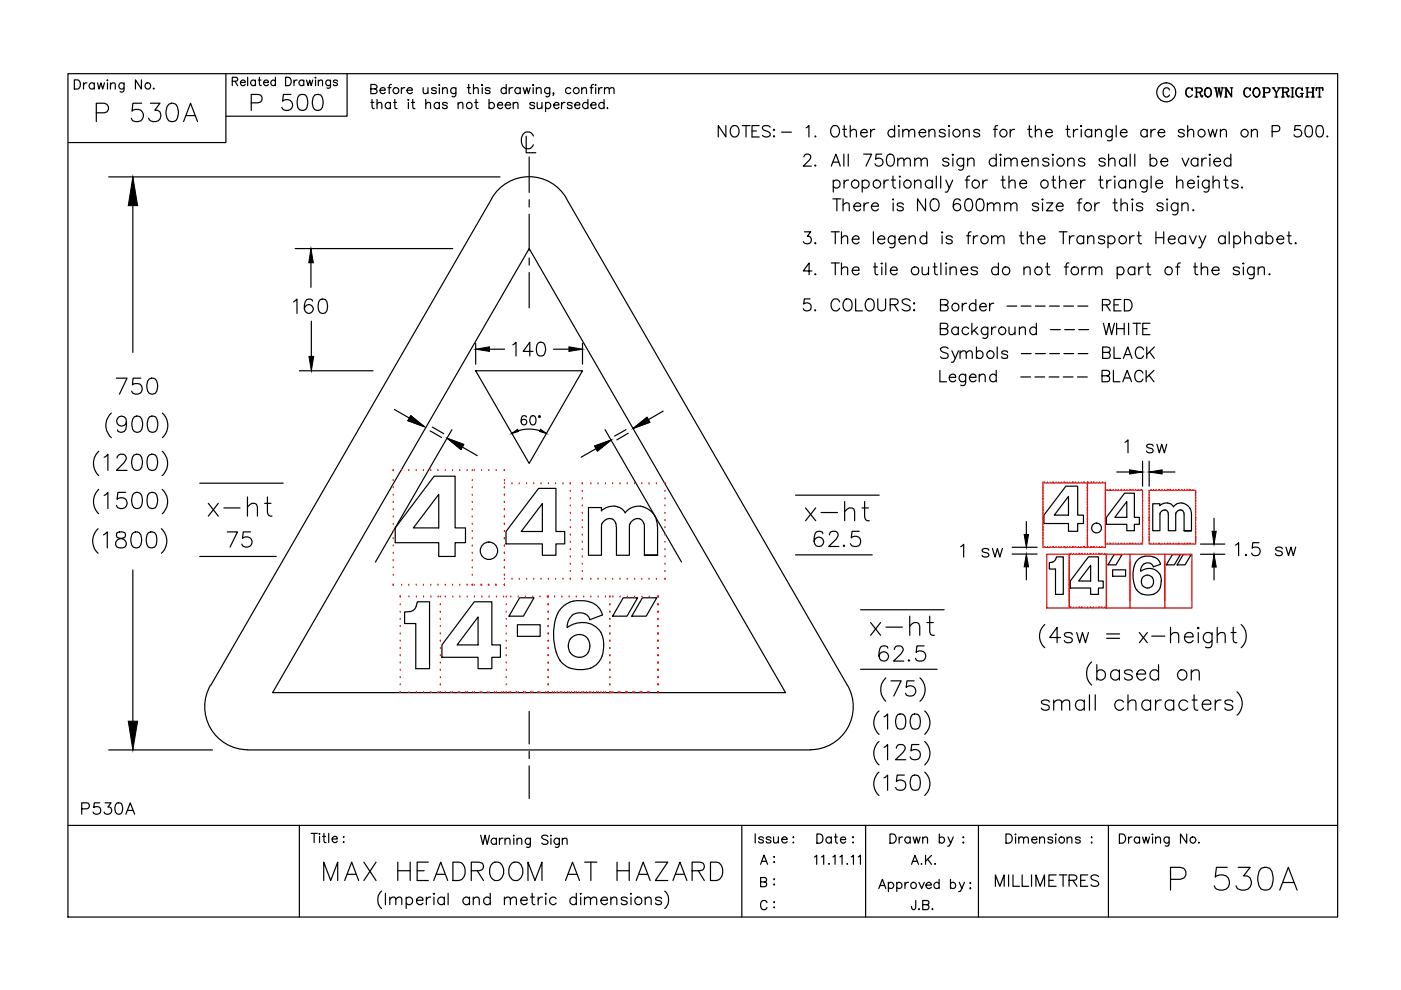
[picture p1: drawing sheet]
<svg xmlns="http://www.w3.org/2000/svg" width="297mm" height="210mm" viewBox="0 0 297 210" stroke-linecap="round" stroke-linejoin="round" font-family="sans-serif">
<g fill="none" stroke="#000" stroke-width=".25">
<path d="M14.4 15.6h269.2v178.8h-269.2zM15.8 16.9h.6a1.04 1.04 0 0 1 .7 1 1.04 1.04 0 0 1-.7 1h-.6zM17.7 17.6v1.3M18.4 17.6a.58 .58 0 0 0-.7 .5M20 17.9a.61 .61 0 0 0-.9-.1 .61 .61 0 0 0 0 .9 .61 .61 0 0 0 .9-.1M20 17.6v1.3M20.7 17.6l.3 1.3 .4-1.3 .4 1.3 .4-1.3M22.8 17.6v1.3M22.8 16.9v.2zM23.4 17.9l.5-.3 .5 .1v1.2M23.4 17.6v1.3M26.3 17.6l-.1 1.7-.3 .2-.4-.1"/>
<path d="M26.3 17.9a.61 .61 0 0 0-.9-.1 .61 .61 0 0 0 0 .9 .61 .61 0 0 0 .9-.1M30 16.9v2l-1.3-2v2M32.6 18.7l-.1 .1h.2M47.9 15.6v14.6h-33.5M49.2 17.2l1-.1 .2-.2-.1-.3-.3-.2h-.8v1.8M49.8 17.2l.6 1M51 17.5h1a.55 .55 0 0 0-.8-.5 .55 .55 0 0 0-.1 .9 .54 .54 0 0 0 .9 0M52.5 16.4v1.8M54.2 17.2a.57 .57 0 0 0-.9-.1 .57 .57 0 0 0 0 .9 .57 .57 0 0 0 .9-.1M54.2 17v1.2M54.8 17h.5M55 16.4v1.4l.1 .3 .3 .1"/>
<path d="M55.9 17.5h1a.55 .55 0 0 0-.8-.5 .55 .55 0 0 0-.1 .9 .54 .54 0 0 0 .9 0M58.4 17.2a.55 .55 0 0 0-.8 0 .55 .55 0 0 0 0 .8 .55 .55 0 0 0 .8-.1M58.4 16.4v1.8M60.6 16.4h.5a.95 .95 0 0 1 .7 .9 .95 .95 0 0 1-.7 .9h-.5zM62.3 17v1.2M63 17a.57 .57 0 0 0-.7 .5M64.4 17.2a.57 .57 0 0 0-.8-.1 .57 .57 0 0 0 0 .9 .57 .57 0 0 0 .8-.1M64.4 17v1.2M65 17l.3 1.2 .4-1.2 .3 1.2 .3-1.2M66.9 17v1.2M66.9 16.4v.2zM67.5 17.3l.4-.3 .4 .1 .1 1.1"/>
<path d="M67.5 17v1.2M70.1 17v1.3a.47 .47 0 0 1-.8 .3M70.1 17.2a.57 .57 0 0 0-.9-.1 .57 .57 0 0 0 0 .9 .57 .57 0 0 0 .9-.1M71.6 17.2a.51 .51 0 0 0-.9 0l.1 .2 .7 .3 .1 .2a.51 .51 0 0 1-.9 0M73.6 15.6v9h-25.7M78.6 18.8h1.1a.4 .4 0 0 0 .3-.4 .4 .4 0 0 0-.3-.4l-1.1-.1v2h.9a.49 .49 0 0 0 .4-.3 .49 .49 0 0 0-.1-.5l-.3-.3M80.6 19.1h1.1a.6 .6 0 0 0-.9-.5 .6 .6 0 0 0-.1 1 .62 .62 0 0 0 1 0M82.2 18.6h.7M83 17.9l-.4 .1-.1 .3v1.6M85.1 18.6v1.3M85.8 18.6a.63 .63 0 0 0-.7 .5M86.3 19.1h1.1a.57 .57 0 0 0-.5-.5 .57 .57 0 0 0-.6 .5v.2a.63 .63 0 0 0 .5 .6 .63 .63 0 0 0 .6-.3"/>
<path d="M89.7 18.6l.1 1.2a.63 .63 0 0 0 .9-.3M90.7 18.6v1.3M92.5 18.8a.62 .62 0 0 0-1 0 .9 .9 0 0 0 .9 .5l.1 .3a.62 .62 0 0 1-1 0M93.1 17.9v.2zM93.1 18.6v1.3M93.8 19l.4-.4 .5 .1 .1 1.2M93.8 18.6v1.3M96.7 18.6v1.5a.49 .49 0 0 1-.3 .4 .49 .49 0 0 1-.5-.1M96.7 18.8a.62 .62 0 0 0-.9 0 .62 .62 0 0 0 0 .9 .62 .62 0 0 0 .9-.1M99.1 18.6h.6M99.4 17.9v1.6l.1 .3 .3 .1M100.4 19l.5-.4 .4 .1 .1 1.2"/>
<path d="M100.4 17.9v2M102.2 18.6v1.3M102.2 17.9v.2l-.1-.1zM103.9 18.8a.62 .62 0 0 0-1 0 .9 .9 0 0 0 .9 .5l.1 .3a.62 .62 0 0 1-1 0M107.3 18.8a.62 .62 0 0 0-.9 0 .62 .62 0 0 0 0 .9 .62 .62 0 0 0 .9-.1M107.3 17.9v2M108 18.6v1.3M108.7 18.6a.64 .64 0 0 0-.7 .5M110.3 18.8a.64 .64 0 0 0-.9-.1 .64 .64 0 0 0 0 1 .64 .64 0 0 0 .9-.1M110.3 18.6v1.3M110.9 18.6l.4 1.3 .4-1.3 .3 1.3 .4-1.3M113 18.6v1.3"/>
<path d="M113 17.9l.2 .1-.2 .1zM113.7 19l.5-.4 .5 .1v1.2M113.7 18.6v1.3M116.6 18.6v1.5a.49 .49 0 0 1-.3 .4 .49 .49 0 0 1-.5-.1M116.6 18.8a.62 .62 0 0 0-.9 0 .62 .62 0 0 0 0 .9 .62 .62 0 0 0 .9-.1M117.4 19.8h-.2h.2l-.2 .4M121 18.8a.62 .62 0 0 0-.9 0 .62 .62 0 0 0 0 .9 .62 .62 0 0 0 .9-.1M123.3 19l.5-.4 .5 .1v1.2M123.3 18.6v1.3M125.1 18.6h.6M125.8 17.9l-.4 .1v.3v1.6M126.3 18.6v1.3"/>
<path d="M126.3 17.9v.2zM126.9 18.6v1.3M127.7 18.6a.64 .64 0 0 0-.8 .5M128.2 19l.4-.4 .5 .1 .1 1.2M128.2 18.6v1.3M129.2 19l.4-.4 .5 .1 .1 1.2M248 19.1a.69 .69 0 0 0-.8-.5 .69 .69 0 0 0-.6 .7v.5a.7 .7 0 0 0 .5 .8 .7 .7 0 0 0 .9-.5M252 18.6a1.11 1.11 0 0 0 0 2M252.7 18.9l.1 .3v-.6l-.1 .3a.75 .75 0 0 0-.8-.2 .75 .75 0 0 0-.5 .6 .83 .83 0 0 0 .2 1 .83 .83 0 0 0 .9 .1l.3-.3M253.3 18.6h1.1l.5 .4-.2 .4-1 .2M253.6 18.6v2M253.7 18.6v2"/>
<path d="M254.2 19.6l.2 .1 .3 .7h.3M254.4 19.6l.3 1h.2l.1-.3M254.4 18.6l.4 .4-.1 .3-.3 .3M256 18.6a1.01 1.01 0 0 0-.6 1.1 1.01 1.01 0 0 0 .8 .9 1.01 1.01 0 0 0 .7-1.1 1.01 1.01 0 0 0-.9-.9 1.12 1.12 0 0 0 0 2M256.2 18.6a1.12 1.12 0 0 1 0 2M257.4 18.6h.7M257.7 18.6l.4 2 .3-2 .4 2 .4-2M257.8 18.6l.3 1.5M258.5 18.6l.3 1.5M258.9 18.6h.5M259.6 18.6h.4M259.9 18.6v2"/>
<path d="M260.8 18.6h.6M261.1 18.6v2l-1.1-1.8M264.3 18.6a1.11 1.11 0 0 0 0 2M265 18.9l.1 .3v-.6l-.1 .3a.75 .75 0 0 0-.8-.2 .75 .75 0 0 0-.5 .6 .83 .83 0 0 0 .2 1 .83 .83 0 0 0 .9 .1l.3-.3M266.3 18.6a1.01 1.01 0 0 0-.7 1.1 1.01 1.01 0 0 0 .9 .9 1.01 1.01 0 0 0 .7-1.1 1.01 1.01 0 0 0-.9-.9 1.12 1.12 0 0 0 0 2M266.5 18.6a1.12 1.12 0 0 1 0 2M267.7 18.6h1.1l.5 .4a.53 .53 0 0 1-.5 .6h-.7M267.9 18.6v2M268.1 18.6v2M268.8 18.6l.4 .4-.1 .4-.3 .2M269.7 18.6h.6M269.9 18.6l.7 1v1"/>
<path d="M270 18.6l.7 1v1M270.9 18.6h.6M271.3 18.6l-.6 1M271.7 18.6h1.1l.4 .4-.1 .4-1.1 .2M272 18.6v2M272.5 19.6l.3 .1 .3 .7h.2M272.7 19.6l.4 1h.1l.1-.3M272.8 18.6l.3 .4v.3l-.3 .3M273.7 18.6h.6M274 18.6v2M274.1 18.6v2M275.4 18.6a1.11 1.11 0 0 0 0 2"/>
<path d="M275.7 19.8h.7M276 18.9l.1 .3v-.6l-.1 .3a.75 .75 0 0 0-.8-.2 .75 .75 0 0 0-.5 .6 .83 .83 0 0 0 .2 1 .83 .83 0 0 0 .9 .1l.2-.1M276 19.8v.8M276.1 19.8v.8M276.8 18.6h.7M277.1 18.6v2M277.2 18.6v2M277.2 19.6h1.1M278.1 18.6h.6M278.3 18.6v2M278.4 18.6v2M279.2 18.6l-.1 .6v-.6h1.4v.6l-.2-.6"/>
<path d="M279.7 18.6v2M279.8 18.6v2M20.4 23.9h1.7a1.02 1.02 0 0 0 .9-1 1.02 1.02 0 0 0-.9-1h-1.7v3.9M23 37.5h83M28.2 37.5v37.2M30 21.9h-1.8l-.2 1.7a1.37 1.37 0 0 1 2.1-.1 1.37 1.37 0 0 1-.3 2.1 1.37 1.37 0 0 1-2-.5M31.9 21.9h2l-1.1 1.5a1.25 1.25 0 0 1 1.3 1.4 1.25 1.25 0 0 1-1.7 1l-.5-.2-.4-.5M35.8 22.1a1.2 1.2 0 0 1 1.8 .5 3.1 3.1 0 0 1-.3 3 1.31 1.31 0 0 1-1.9-.5 2.99 2.99 0 0 1 .4-3zM38.9 25.8l1.5-3.9 1.5 3.9M39.5 24.5h1.8M53.3 21.8h1.4a.92 .92 0 0 0 .8-.6 .92 .92 0 0 0-.3-1l-1.9-.2v3.4M61.7 20h-1.6l-.2 1.5a1.21 1.21 0 0 1 1.8-.1 1.21 1.21 0 0 1-.2 1.9 1.21 1.21 0 0 1-1.8-.5"/>
<path d="M63.5 20.2a1.15 1.15 0 0 1 1.6 .5 2.82 2.82 0 0 1-.3 2.5 1.14 1.14 0 0 1-1.7-.4 3.1 3.1 0 0 1 .4-2.6zM66.7 20.2a1.15 1.15 0 0 1 1.6 .5 2.67 2.67 0 0 1-.3 2.5 1.09 1.09 0 0 1-1.6-.4 2.77 2.77 0 0 1 .3-2.6zM78.6 21.7h.7M78.9 21.1v1.5l.1 .3 .3 .1M79.9 22.1l.5-.4 .4 .1 .2 1.2M79.9 21.1v1.9M82.8 22a.61 .61 0 0 0-.9-.1 .61 .61 0 0 0 0 .9 .61 .61 0 0 0 .9-.1M82.8 21.7v1.3M83.5 21.7h.6M83.7 21.1v1.5l.1 .3 .4 .1M86.6 21.7v1.3M86.6 21.1v.2z"/>
<path d="M87.2 21.7h.7M87.5 21.1v1.5l.1 .3 .4 .1M90.3 22.1l.4-.4 .5 .1 .1 1.2M90.3 21.1v1.9M93.1 22a.61 .61 0 0 0-.9-.1 .61 .61 0 0 0 0 .9 .61 .61 0 0 0 .9-.1M93.1 21.7v1.3M94.8 22a.57 .57 0 0 0-1 0l.3 .3 .4 .1 .3 .3a.57 .57 0 0 1-1 0M97.1 22.1l.5-.4 .5 .1v1.2M97.1 21.7v1.3M100.6 21.7h.7M100.9 21.1v1.5l.1 .3 .4 .1M103.7 22a.63 .63 0 0 1 .9-.1 .63 .63 0 0 1 0 .9 .63 .63 0 0 1-.9-.1"/>
<path d="M103.7 21.1v1.9M105.5 22.3h1.1v-.2a.64 .64 0 0 0-1.1-.1 .64 .64 0 0 0 .4 1h.3l.4-.3M107.1 22.3h1.2a.6 .6 0 0 0-.9-.5 .6 .6 0 0 0-.2 .9 .56 .56 0 0 0 .6 .4 .56 .56 0 0 0 .5-.4M108.8 22.1l.5-.4 .4 .1 .1 1.2M108.8 21.7v1.3M111.6 28.9v3.5h2M112.2 33.3v7.5M113.1 28.8a1.31 1.31 0 0 0-1.5-.8 1.31 1.31 0 0 0-1.1 1.3 1.64 1.64 0 0 0 1.7 2.2l.4-.1 .5-.7M113.3 22a.57 .57 0 0 0-1 0l.3 .3 .7 .2v.2a.57 .57 0 0 1-1 0M113.9 21.7l.1 1.2 .4 .1 .5-.4M114.9 21.7v1.3M115.7 22a.61 .61 0 0 1 .9-.1 .61 .61 0 0 1 0 .9 .61 .61 0 0 1-.9-.1"/>
<path d="M115.7 21.7v2M117.4 22.3h1.1v-.2a.64 .64 0 0 0-1.1-.1 .64 .64 0 0 0 .5 1h.3l.3-.3M119.1 21.7v1.3M119.8 21.7a.64 .64 0 0 0-.7 .6M121.3 22a.57 .57 0 0 0-1 0l.2 .3 .7 .2 .1 .2a.57 .57 0 0 1-1 0M121.8 22.3h1.2v-.2a.64 .64 0 0 0-1.1-.1 .64 .64 0 0 0 .4 1h.3l.4-.3M124.6 22a.63 .63 0 0 0-.9-.1 .63 .63 0 0 0 0 .9 .63 .63 0 0 0 .9-.1M124.6 21.1v1.9M125.3 22.3h1.1a.6 .6 0 0 0-.9-.5 .6 .6 0 0 0-.1 .9 .57 .57 0 0 0 1 0M128.1 22a.63 .63 0 0 0-1-.1 .63 .63 0 0 0 0 .9 .63 .63 0 0 0 1-.1M128.1 21.1v1.9M128.8 22.8l-.1 .1h.2"/>
<path d="M153.9 26.6v2.4l-1.6-2.4v2.4M155.3 26.7a1.18 1.18 0 0 1 1.4 .5 1.18 1.18 0 0 1-.3 1.5 .9 .9 0 0 1-1 .3 .9 .9 0 0 1-.6-.9 1.55 1.55 0 0 1 .5-1.4zM157.4 26.6h1.6M158.2 26.6v2.4M159.4 27.8h1M161 26.6h-1.6v2.4h1.6M163.3 27a.96 .96 0 0 0-1.7 .2l.5 .4a1.35 1.35 0 0 1 1.2 .8v.3a1.12 1.12 0 0 1-1.7 0M164 27.6l.1-.2 .1 .2zM164 28.9h.2l-.1 .1zM165.7 28h2.1M170.4 33.3v-.2a.8 .8 0 0 1 1.4-.2 .85 .85 0 0 1-.3 1.1l-1.2 1.2h1.7M170.9 27.1l.6-.5v2.4"/>
<path d="M172.9 35l-.2 .1 .2 .1 .1-.1M172.9 28.8l-.1 .1 .1 .1 .1-.1M176.2 35.2l1-2.5 1 2.5M176.6 26.7a1.18 1.18 0 0 1 1.4 .5 1.18 1.18 0 0 1-.3 1.5 .89 .89 0 0 1-1 .3 .89 .89 0 0 1-.6-.9 1.55 1.55 0 0 1 .5-1.4zM176.6 34.4h1.2M176.7 38.5a.81 .81 0 0 1 1.2-.1 .81 .81 0 0 1 0 1.2 .81 .81 0 0 1-1.2-.1M176.7 38.2v2.5M178.7 27.4h.8M178.9 32.7v2.5M179 38.2v1.7M179 26.6v2l.1 .3 .5 .1M179.8 32.7v2.5"/>
<path d="M179.9 38.2a.85 .85 0 0 0-.9 .7M180.3 27.9l.6-.5 .6 .2 .1 1.4M180.3 26.6v2.4M182.5 28.1h1.4a.75 .75 0 0 0-1.1-.6 .75 .75 0 0 0-.2 1.2 .74 .74 0 0 0 1.3 0M182.8 38.5a.82 .82 0 0 1 1.2-.1 .82 .82 0 0 1 0 1.2 .82 .82 0 0 1-1.2-.1M182.8 38.2v2.5M183.1 32.7h1.7l-1.2 2.5M184.6 27.4v1.6M185.5 27.4a.78 .78 0 0 0-.9 .7M187 32.7h-1.2l-.2 1.1a.89 .89 0 0 1 1.4 0 .89 .89 0 0 1-.2 1.3 .89 .89 0 0 1-1.3-.4M187.4 38.2v1.7M188.3 32.8a.8 .8 0 0 1 1.2 .3 2.04 2.04 0 0 1-.3 2 .78 .78 0 0 1-1.1-.4 1.97 1.97 0 0 1 .2-1.9z"/>
<path d="M188.4 38.2a.79 .79 0 0 0-1 .7M189 38.2h.8M189.3 37.3v2.1l.2 .4 .4 .1M189.7 27.8a.78 .78 0 0 0-1.2-.1 .78 .78 0 0 0 0 1.1 .78 .78 0 0 0 1.2-.1M189.7 26.6v2.4M190.3 34l.6-.5 .6 .2 .2 1.5M190.3 33.5v1.7M190.5 26.7h.2l-.1 .1zM190.6 27.4v1.6M190.8 38.2v1.7M190.8 37.3l.1 .2h-.1zM191.4 27.9l.6-.5 .5 .2 .2 1.4"/>
<path d="M191.4 27.4v1.6M191.7 34l.6-.5 .6 .2 .1 1.5M192.7 27.9l.6-.5 .5 .2 .1 1.4M193.9 38.7l.6-.5 .6 .1 .2 1.6M193.9 38.2v1.7M193.9 34l.7-.5 .6 .2 .1 1.5M193.9 33.5v1.7M194.9 28.1h1.4a.75 .75 0 0 0-1.1-.6 .75 .75 0 0 0-.2 1.2 .74 .74 0 0 0 1.3 0M195.3 34l.6-.5 .6 .2 .1 1.5M196.9 27.9l.6-.5 .6 .2 .1 1.4M196.9 27.4v1.6M197.7 38.5a.82 .82 0 0 0-1.2-.1 .82 .82 0 0 0 0 1.2 .82 .82 0 0 0 1.2-.1"/>
<path d="M197.7 38.2v1.7M198.5 37.3v2.6M199.4 37.3v2.6M200.4 27.8a.74 .74 0 0 0-1.2 0l.1 .2a1.26 1.26 0 0 1 1.1 .6v.1a.74 .74 0 0 1-1.2 0M200.5 38.2l.8 1.7 .7-1.7M201.1 26.7h.3l-.2 .1zM201.2 33.9a.78 .78 0 0 0-1.3 0l.3 .3 .9 .3 .1 .3a.73 .73 0 0 1-.7 .4 .73 .73 0 0 1-.6-.4M201.2 27.4v1.6M201.3 39.9l-.4 .7-.5 .1M202 33.5v1.7M202 32.7l.2 .1-.2 .1-.1-.1zM204.2 27.9l.6-.5 .6 .2 .1 1.4"/>
<path d="M204.2 27.4v1.6M204.3 33.5l-.1 2.3-.4 .3-.5-.2M204.3 33.9a.81 .81 0 0 0-1.2-.1 .81 .81 0 0 0 0 1.1 .81 .81 0 0 0 1.2-.1M204.7 38.2h.8M205.2 34l.6-.5 .6 .2 .1 1.5M205.2 33.5v1.7M205.6 37.3l-.5 .2-.1 .3v2.1M207.7 27.8a.74 .74 0 0 0-1.3 0l.2 .2a1.26 1.26 0 0 1 1.1 .6v.1a.74 .74 0 0 1-1.3 0M208.4 38.2v1.7M209.4 38.2a.85 .85 0 0 0-1 .7M210.6 27.4h.8M211.2 33.9a.82 .82 0 0 0-1.2-.2 .82 .82 0 0 0 0 1.3 .82 .82 0 0 0 1.2-.2"/>
<path d="M211.2 32.7v2.5M211.5 26.6l-.5 .1v2.3M212.1 33.5v1.7M212.1 32.7l.2 .1-.2 .1-.1-.1zM212.2 38.2h.9M212.6 37.3v2.1l.1 .4 .5 .1M213 34l.6-.5 .6 .2 .1 1.5M213 33.5v1.7M213.9 38.7l.6-.5 .6 .1 .1 1.6M213.9 37.3v2.6M214.2 27.4v1.6M214.3 34l.6-.5 .6 .2 .2 1.5"/>
<path d="M215.1 27.4a.8 .8 0 0 0-.9 .7M216.2 38.9h1.4a.62 .62 0 0 0-.4-.7 .82 .82 0 0 0-1 1.1 .82 .82 0 0 0 1.4 .2M216.6 34.2h1.5a.77 .77 0 0 0-1.1-.6 .77 .77 0 0 0-.2 1.2 .73 .73 0 0 0 .6 .4 .73 .73 0 0 0 .7-.4M217.9 27.4h.8M218.2 26.6v2l.2 .3 .4 .1M218.8 34l.6-.5 .6 .2 .1 1.5M218.8 33.5v1.7M219.5 27.9l.6-.5 .6 .2 .1 1.4M219.5 26.6v2.4M221.7 28.1h1.4a.75 .75 0 0 0-1-.6 .75 .75 0 0 0-.3 1.2 .74 .74 0 0 0 1.3 0M222.4 33.9a.78 .78 0 0 0-1.3 0l.1 .2 1.1 .4 .1 .3a.73 .73 0 0 1-.7 .4 .73 .73 0 0 1-.6-.4M223 38.2h.8"/>
<path d="M223.2 33.5v1.7M223.2 32.7l.2 .1-.2 .1-.1-.1zM223.3 37.3v2.1l.1 .4 .5 .1M224.6 38.7l.7-.5 .6 .1 .1 1.6M224.6 37.3v2.6M226 27.4h.8M226.3 26.6v2l.2 .3 .4 .1M226.4 34l.6-.5 .6 .2 .1 1.5M226.4 33.5v1.7M226.9 38.9h1.5a.78 .78 0 0 0-1.1-.7 .78 .78 0 0 0-.3 1.3 .77 .77 0 0 0 1.4 0M227.6 27.4v1.6M228.5 27.4a.86 .86 0 0 0-.9 .7"/>
<path d="M229.1 26.7h.2l-.1 .1zM229.1 38.2v1.7M229.2 27.4v1.6M230 33.9a.82 .82 0 0 0-1.3 0l.1 .2 1.1 .4 .1 .3a.77 .77 0 0 1-1.3 0M230.1 38.2a.8 .8 0 0 0-1 .7M231.5 27.8a.78 .78 0 0 0-1.2-.1 .78 .78 0 0 0 0 1.1 .78 .78 0 0 0 1.2-.1M231.5 27.4v1.6M232.3 27.9l.5-.5 .6 .2 .1 1.4M232.3 27.4v1.6M233 38.2h.8M233.3 37.3v2.1l.1 .4 .5 .1M234.3 33.9a.78 .78 0 0 0-1.3 0l.4 .3 .8 .3 .1 .3a.73 .73 0 0 1-.6 .4 .73 .73 0 0 1-.7-.4"/>
<path d="M234.7 38.2v1.7M235 34l.7-.5 .6 .2 .1 1.5M235 32.7v2.5M235.6 38.2a.79 .79 0 0 0-.9 .7M235.8 27.4l-.1 2.2a.77 .77 0 0 1-.9 .2M235.8 27.8a.76 .76 0 0 0-1.1-.1 .76 .76 0 0 0 0 1.1 .76 .76 0 0 0 1.1-.1M236.4 37.3v.2h-.2zM236.4 38.2v1.7M236.7 26.6v2.4M237.5 28.1h1.4a.75 .75 0 0 0-1-.6 .75 .75 0 0 0-.2 1.2 .74 .74 0 0 0 1.2 0M238.6 38.5a.82 .82 0 0 0-1.2-.1 .82 .82 0 0 0 0 1.2 .82 .82 0 0 0 1.2-.1M238.6 38.2v1.7"/>
<path d="M238.8 33.9a.82 .82 0 0 0-1.2-.2 .82 .82 0 0 0 0 1.3 .82 .82 0 0 0 1.2-.2M238.8 33.5v1.7M239.5 38.7l.6-.5 .6 .1 .1 1.6M239.5 38.2v1.7M239.6 32.7v2.5M240.6 32.7v2.5M243.2 27.8a.76 .76 0 0 0-1.1-.1 .76 .76 0 0 0 0 1.1 .76 .76 0 0 0 1.1-.1M243.2 38.2v1.9a.68 .68 0 0 1-.4 .6 .68 .68 0 0 1-.7-.1M243.2 38.5a.81 .81 0 0 0-1.2-.1 .81 .81 0 0 0 0 1.2 .81 .81 0 0 0 1.2-.1M243.2 27.4v1.6M243.9 33.9a.81 .81 0 0 1 1.1-.1 .81 .81 0 0 1 0 1.1 .81 .81 0 0 1-1.1-.1M243.9 32.7v2.5"/>
<path d="M244 27.4v1.6M244.1 37.3v2.6M245 27.4a.86 .86 0 0 0-1 .7M245 38.9h1.5a.74 .74 0 0 0-.9-.7 .74 .74 0 0 0-.6 .9 .77 .77 0 0 0 .6 .8 .77 .77 0 0 0 .9-.4M245.5 28.1h1.4a.75 .75 0 0 0-1-.6 .75 .75 0 0 0-.2 1.2 .74 .74 0 0 0 1.2 0M246.1 34.2h1.5a.6 .6 0 0 0-.5-.7 .82 .82 0 0 0-.9 1.1 .82 .82 0 0 0 1.4 .2M249.5 38.7l.6-.5 .6 .1 .1 1.6M249.5 37.3v2.6M250.6 33.5l.7 1.7 .8-1.7M251.1 27.8a.74 .74 0 0 0-1.3 0l.2 .2a1.26 1.26 0 0 1 1.1 .6v.1a.74 .74 0 0 1-1.3 0M251.8 38.9h1.4a.77 .77 0 0 0-1.1-.7 .77 .77 0 0 0-.2 1.3 .73 .73 0 0 0 .7 .4 .73 .73 0 0 0 .6-.4M251.8 27.9l.6-.5 .6 .2 .1 1.4"/>
<path d="M251.8 26.6v2.4M253.3 20.6h.7M253.9 37.5l.2-.2 .1 .2zM254 33.9a.81 .81 0 0 0-1.2-.1 .81 .81 0 0 0 0 1.1 .81 .81 0 0 0 1.2-.1M254 33.5v1.7M254.1 38.2v1.7M254.8 33.5v1.7M255.8 33.5a.85 .85 0 0 0-1 .7M256.2 27.4l.4 1.6 .5-1.6 .5 1.6 .4-1.6M256.3 38.2v1.9a.68 .68 0 0 1-.8 .6l-.2-.1M256.3 38.5a.81 .81 0 0 0-1.1-.1 .81 .81 0 0 0 0 1.2 .81 .81 0 0 0 1.1-.1M256.5 33.5v1.7"/>
<path d="M256.5 32.7l.1 .1-.1 .1-.1-.1zM257.2 38.7l.6-.5 .6 .1 .1 1.6M257.2 37.3v2.6M257.4 34.2h1.4a.77 .77 0 0 0-1.1-.6 .77 .77 0 0 0-.2 1.2 .73 .73 0 0 0 .6 .4 .73 .73 0 0 0 .7-.4M258.8 27.9l.5-.5 .6 .2 .1 1.4M258.8 27.4v1.6M259.5 38.2h.8M259.6 20.6h.6M259.9 37.3v2.1l.1 .4 .4 .1M261 33.9a.81 .81 0 0 0-1.2-.1 .81 .81 0 0 0 0 1.1 .81 .81 0 0 0 1.2-.1M261 32.7v2.5M261.1 20.4l-1.1-1.8v2"/>
<path d="M262.5 38.5a.78 .78 0 0 0-1.3 0 1.32 1.32 0 0 0 1.2 .6l.1 .4a.73 .73 0 0 1-.7 .4 .73 .73 0 0 1-.6-.4M263.3 39.6l-.1 .2 .1 .1 .2-.1M265.3 27.9l.6-.5 .6 .2 .1 1.4M265.3 27.4v1.6M267.7 20.6h.6M269.7 27.9l1.4-.1a.65 .65 0 0 0 .2-.7 .65 .65 0 0 0-.5-.5h-1.1v2.4M270.3 20.6h.6M271.7 20.6h.6M273.7 20.6h.6M275.7 26.6h-1.1l-.1 1a.88 .88 0 0 1 1.2 0 .88 .88 0 0 1 0 1.3 .88 .88 0 0 1-1.2-.1l-.1-.2M276.8 20.6h.7M277 26.7a.86 .86 0 0 1 1.2 .4 2.09 2.09 0 0 1-.3 1.8 .77 .77 0 0 1-1.1-.3 2.01 2.01 0 0 1 .2-1.9z"/>
<path d="M278.1 20.6h.6M279.3 26.7a.81 .81 0 0 1 1.2 .4 1.91 1.91 0 0 1-.2 1.8 .75 .75 0 0 1-1.2-.3 2.01 2.01 0 0 1 .2-1.9zM279.5 20.6h.6M281.4 28.8v.2l.1-.1M62.6 52.7h33.4M65.9 53.8v7.1M104.3 42.1l-59.6 103.2M112.2 42.3v1.6M112.2 45.4v7.7M112.2 54.7v1.5M112.2 57.8v7.5M112.2 52.7l54.4 94.2h-108.8z"/>
<path d="M120.1 42.1l59.6 103.2M120.1 42a9.1 9.1 0 0 0-15.8 0M170.6 49.1h1.3l-.7 1a.81 .81 0 0 1 .8 .9 .81 .81 0 0 1-1 .7l-.4-.1-.3-.4M172.1 57.4h-1.8l1.2-1.6v2.5M172.9 51.4l-.2 .2 .2 .1 .1-.1M172.9 58l-.2 .2h.3M176.2 49.1h1.7M176.2 55.8h1.7M176.6 42.2h1.7M177.1 49.1v2.6M177.1 55.8v2.5M177.4 42.2v2.5"/>
<path d="M178.4 50.5l.6-.5 .6 .1 .1 1.6M178.4 57.1l.6-.5 .6 .1 .1 1.6M178.4 49.1v2.6M178.4 55.8v2.5M178.7 43.5l.6-.5 .7 .1 .1 1.6M178.7 42.2v2.5M180.7 50.7h1.4a.6 .6 0 0 0-.4-.7 .83 .83 0 0 0-1 1.1 .83 .83 0 0 0 1.4 .3M180.7 57.3h1.4a.55 .55 0 0 0-.4-.7 .82 .82 0 0 0-1 1.1 .82 .82 0 0 0 1.4 .2M181 43.7h1.5a.6 .6 0 0 0-.5-.7 .82 .82 0 0 0-.9 1.1 .82 .82 0 0 0 1.4 .2M183.2 43v1.7M184.2 43a.85 .85 0 0 0-1 .7M184.8 43.7h1.4a.78 .78 0 0 0-1.1-.6 .78 .78 0 0 0-.2 1.2 .77 .77 0 0 0 1.3 0"/>
<path d="M185.2 49.1v2.6M185.2 56.6h.8M185.5 55.8v2l.1 .4 .5 .1M186.1 50.7h1.5a.8 .8 0 0 0-1.1-.6 .8 .8 0 0 0-.3 1.3 .82 .82 0 0 0 1.4 0M187 56.6v1.7M187 55.8l.1 .1-.1 .1-.2-.1zM187.8 55.8v2.5M188.8 57.3h1.4a.62 .62 0 0 0-.4-.7 .82 .82 0 0 0-1 1.1 .82 .82 0 0 0 1.4 .2M189.4 42.2v.2l-.2-.1zM189.4 43v1.7M189.8 50v1.9a.68 .68 0 0 1-1.1 .5M189.8 50.4a.81 .81 0 0 0-1.2-.1 .81 .81 0 0 0 0 1.2 .81 .81 0 0 0 1.2-.1"/>
<path d="M190.6 50.7h1.4a.74 .74 0 0 0-.8-.7 .74 .74 0 0 0-.6 1 .78 .78 0 0 0 .6 .7 .78 .78 0 0 0 .8-.3M191.5 43.4a.74 .74 0 0 0-1.3 0l.1 .2 1.1 .4 .1 .3a.74 .74 0 0 1-1.3 0M192.8 50.5l.6-.5 .5 .1 .2 1.6M192.8 50v1.7M195.5 56.6l.1 1.6 .7 .1 .6-.5M196.2 42.2v2.5l-1.7-2.5v2.5M196.5 50.4a.81 .81 0 0 0-1.2-.1 .81 .81 0 0 0 0 1.2 .81 .81 0 0 0 1.2-.1M196.5 49.1v2.6M196.9 56.6v1.7M197.4 42.5a.93 .93 0 0 1 1.1-.3 .93 .93 0 0 1 .6 .9 1.1 1.1 0 0 1-.2 1.2 1.1 1.1 0 0 1-1.2 .3 1.63 1.63 0 0 1-.3-2.1zM197.8 56.6h.8M198.2 55.8v2l.1 .4 .5 .1"/>
<path d="M199.5 55.8v2.5M199.7 50v1.7M199.7 49.1l.2 .2-.2 .1-.1-.1zM200.6 55.8l.1 .1-.1 .1-.1-.1zM200.6 56.6v1.7M201.4 57.1a.86 .86 0 0 1 1.2-.4l.1 1.6M201.4 56.6v1.7M201.9 50.4a.73 .73 0 0 0-.7-.4 .73 .73 0 0 0-.6 .4l.4 .3 .8 .3 .1 .4a.78 .78 0 0 1-1.3 0M203.6 42.5a.75 .75 0 0 0-1.1-.2 1.88 1.88 0 0 0 0 2.3 .78 .78 0 0 0 1.1-.4 .78 .78 0 0 0-.5-1.1 .78 .78 0 0 0-1 .8M203.7 57.3h1.5a.62 .62 0 0 0-.5-.7 .82 .82 0 0 0-.9 1.1 .82 .82 0 0 0 1.4 .2M204.9 42.3a.78 .78 0 0 1 1.2 .4 2.12 2.12 0 0 1-.2 1.9 .84 .84 0 0 1-1.2-.4 2.04 2.04 0 0 1 .2-1.9zM204.9 50h.9"/>
<path d="M205.9 49.1l-.5 .2-.1 .4v2M206.4 50v1.7M207.2 56.9a.82 .82 0 0 0-1.3 0 1.32 1.32 0 0 0 1.2 .6l.1 .4a.82 .82 0 0 1-1.3 0M207.3 42.3a.78 .78 0 0 1 1.2 .4 2.12 2.12 0 0 1-.2 1.9 .84 .84 0 0 1-1.2-.4 2.04 2.04 0 0 1 .2-1.9zM207.3 50a.79 .79 0 0 0-.9 .7M209.4 43.5l.5-.5 .7 .1 .1 1.6M209.4 43v1.7M210.2 50.5l.6-.5 .6 .1 .2 1.6M210.2 50v1.7M210.7 43.5l.6-.5 .6 .1 .1 1.6M211.6 50.5l.5-.5 .7 .1 .1 1.6M211.7 56.9a.81 .81 0 0 0-1.2-.1 .81 .81 0 0 0 0 1.2 .81 .81 0 0 0 1.2-.1"/>
<path d="M211.7 55.8v2.5M213 43.5l.6-.5 .6 .1 .1 1.6M213 43v1.7M214.3 43.5l.6-.5 .6 .1 .1 1.6M216.1 50h.9M216.5 49.1v2.1l.1 .4 .5 .1M217.1 57.1l.6-.5 .6 .1 .1 1.6M217.1 56.6v1.7M217.8 50.5l.6-.5 .6 .1 .1 1.6M217.8 49.1v2.6M220.1 50.7h1.4a.6 .6 0 0 0-.4-.7 .83 .83 0 0 0-1 1.1 .83 .83 0 0 0 1.4 .3M220.2 43.4a.73 .73 0 0 0-.7-.4 .73 .73 0 0 0-.6 .4l.4 .3 .8 .3 .1 .3a.73 .73 0 0 1-.7 .4 .73 .73 0 0 1-.6-.4"/>
<path d="M221 43v1.7M221 42.2l.2 .1-.2 .1zM221.7 56.6h.8M221.9 43h1.3l-1.3 1.7h1.3M222.1 55.8v2l.1 .4 .4 .1M224 43.7h1.4a.77 .77 0 0 0-1.1-.6 .77 .77 0 0 0-.2 1.2 .73 .73 0 0 0 .6 .4 .73 .73 0 0 0 .7-.4M224.6 49.1h1.6M225.4 49.1v2.6M225.7 56.6h.8M226.6 55.8l-.4 .1-.2 .3v2.1M226.8 50v1.7M227.7 50a.8 .8 0 0 0-.9 .7"/>
<path d="M228.4 43h.8M229.4 42.2l-.5 .1-.1 2.4M229.4 56.6v1.7M229.8 50.4a.81 .81 0 0 0-1.2-.1 .81 .81 0 0 0 0 1.2 .81 .81 0 0 0 1.2-.1M229.8 50v1.7M230.3 56.6a.78 .78 0 0 0-.9 .7M230.6 50.5l.6-.5 .6 .1 .1 1.6M230.6 50v1.7M230.9 57.1a.92 .92 0 0 1 1.3-.4l.1 1.6M230.9 56.6v1.7M232.1 43v1.7M232.3 57.1a.86 .86 0 0 1 1.2-.4l.1 1.6"/>
<path d="M233.1 43a.85 .85 0 0 0-1 .7M234.2 50.4a.73 .73 0 0 0-.7-.4 .73 .73 0 0 0-.6 .4l.4 .3 .8 .3 .1 .4a.78 .78 0 0 1-1.3 0M234.9 50.4a.83 .83 0 0 1 1.2-.2 .83 .83 0 0 1 0 1.3 .83 .83 0 0 1-1.2-.1M234.9 50v2.5M236 43h.8M236.4 42.2v2l.1 .4 .5 .1M236.9 56.9a.81 .81 0 0 1 1.2-.1 .81 .81 0 0 1 0 1.2 .81 .81 0 0 1-1.2-.1M236.9 56.6v2.5M237.7 43.5l.6-.5 .6 .1 .1 1.6M237.7 42.2v2.5M239.5 50v1.7M240.1 42.2l.1 .1-.1 .1-.1-.1z"/>
<path d="M240.1 43v1.7M240.5 50a.79 .79 0 0 0-1 .7M240.6 56.9a.81 .81 0 0 0-1.2-.1 .81 .81 0 0 0 0 1.2 .81 .81 0 0 0 1.2-.1M240.6 56.6v1.7M241.1 50h.8M241.4 49.1v2.1l.2 .4 .4 .1M241.4 56.6v1.7M242.3 43.4a.77 .77 0 0 0-1.4 0l.4 .3 .9 .3 .1 .3a.77 .77 0 0 1-1.4 0M242.4 56.6a.78 .78 0 0 0-1 .7M243 56.6h.9M243.4 55.8v2l.1 .4 .5 .1M245.1 49.1v2.6"/>
<path d="M245.1 50.4h1.6M246.6 43.4a.73 .73 0 0 0-.7-.4 .73 .73 0 0 0-.6 .4l.3 .3 .9 .3 .1 .3a.73 .73 0 0 1-.7 .4 .73 .73 0 0 1-.6-.4M246.7 49.1v2.6M247.3 42.3l.2-.1 .1 .1-.1 .1zM247.5 43v1.7M247.7 50.7h1.4a.6 .6 0 0 0-.4-.7 .83 .83 0 0 0-1 1.1 .83 .83 0 0 0 1.4 .3M249.3 56.6h.8M249.7 43v2a.68 .68 0 0 1-1.1 .4M249.7 43.4a.8 .8 0 0 0-1.1-.1 .8 .8 0 0 0 0 1.2 .8 .8 0 0 0 1.1-.2M250.2 55.8l-.4 .1-.1 .3v2.1M250.6 43.5l.6-.5 .6 .1 .1 1.6M250.6 43v1.7"/>
<path d="M251.3 50.4a.83 .83 0 0 0-1.2-.2 .83 .83 0 0 0 0 1.3 .83 .83 0 0 0 1.2-.1M251.3 50v1.7M252.2 50l.7 1.7 .7-1.7M253 44.5l-.1 .1 .1 .1 .1-.1M253 56.6h.8M253.4 55.8v2l.1 .4 .5 .1M254.2 50l.7 1.7 .8-1.7M254.7 57.1a.92 .92 0 0 1 1.2-.4l.1 1.6M254.7 55.8v2.5M254.9 51.7l-.3 .7-.5 .1M257 57.3h1.5a.78 .78 0 0 0-1.1-.6 .78 .78 0 0 0-.3 1.2 .82 .82 0 0 0 1.4 0M259.8 50.4a.81 .81 0 0 0-1.2-.1 .81 .81 0 0 0 0 1.2 .81 .81 0 0 0 1.2-.1"/>
<path d="M259.8 50v1.7M260.6 49.1v2.6M261.6 50.4a.81 .81 0 0 1 1.2-.1 .81 .81 0 0 1 0 1.2 .81 .81 0 0 1-1.2-.1M261.6 50v2.5M262.8 56.9a.78 .78 0 0 0-1.3 0 1.17 1.17 0 0 0 1.2 .6l.1 .4a.78 .78 0 0 1-1.3 0M263.6 55.8l.2 .1-.2 .1-.1-.1zM263.6 56.6v1.7M263.9 50.5l.6-.5 .6 .1 .1 1.6M263.9 49.1v2.6M265.9 56.6l-.1 2.3a.73 .73 0 0 1-.9 .1M265.9 56.9a.81 .81 0 0 0-1.2-.1 .81 .81 0 0 0 0 1.2 .81 .81 0 0 0 1.2-.1M266.8 57.1l.5-.5 .7 .1 .1 1.6"/>
<path d="M266.8 56.6v1.7M267.6 50.4a.81 .81 0 0 0-1.2-.1 .81 .81 0 0 0 0 1.2 .81 .81 0 0 0 1.2-.1M267.6 50v1.7M268.4 50.4a.81 .81 0 0 1 1.2-.1 .81 .81 0 0 1 0 1.2 .81 .81 0 0 1-1.2-.1M268.4 49.1v2.6M269.2 58l-.2 .2h.3M270.7 50.7h1.5a.75 .75 0 0 0-.9-.7 .75 .75 0 0 0-.6 1 .78 .78 0 0 0 .6 .7 .78 .78 0 0 0 .9-.3M272.9 50h.8M273.3 49.1v2.1l.1 .4 .5 .1M274.7 51.4l-.1 .2 .1 .1 .1-.1M62.2 64l.8-.6v3.1M63.5 78.6h15.6"/>
<path d="M66 68.1v9.1M66.3 63.8a.88 .88 0 0 0-1.3-.3 2.23 2.23 0 0 0 0 2.8 .95 .95 0 0 0 1.4-.5 .95 .95 0 0 0-.7-1.3 .95 .95 0 0 0-1.2 .9M67.9 63.5a1 1 0 0 1 1.4 .5 2.57 2.57 0 0 1-.3 2.3 .94 .94 0 0 1-1.4-.4 2.68 2.68 0 0 1 .3-2.4zM100.9 78.6h22.6l-11.3 19.7zM100.9 72.8v4.4M103.8 74h3.2M108.7 73.1l.7-.5v2.9M113 74.5h-2.1l1.4-1.9v2.9M114.1 72.7a.91 .91 0 0 1 1.4 .4 2.3 2.3 0 0 1-.3 2.3 .97 .97 0 0 1-1.4-.5 2.56 2.56 0 0 1 .3-2.2zM117.4 74h3.2M123.5 72.8v4.4M171.8 63.4h-1.3l-.1 1.1a.89 .89 0 0 1 1.3-.1 .89 .89 0 0 1-.1 1.3 .89 .89 0 0 1-1.3-.3"/>
<path d="M172.8 65.7v.2l.1-.1M178 64a.9 .9 0 0 0-1.3-.5 1.49 1.49 0 0 0 .2 2.4 .96 .96 0 0 0 1.1-.6M179.2 63.5a.95 .95 0 0 1 1.5 .8 1.08 1.08 0 0 1-.3 1.3 1.08 1.08 0 0 1-1.2 .2 1.57 1.57 0 0 1 0-2.3zM181.4 63.4v2.5h1.5M183.9 63.5a.95 .95 0 0 1 1.4 .8 1.08 1.08 0 0 1-.2 1.3 1.08 1.08 0 0 1-1.2 .2 1.57 1.57 0 0 1 0-2.3zM186.1 63.4v1.8a.83 .83 0 0 0 .8 .7 .83 .83 0 0 0 .9-.7v-1.8M188.7 64.6h1.1a.61 .61 0 0 0 .5-1l-.5-.2h-1.1v2.5M189.6 64.6l.8 1.3M193 63.8a.94 .94 0 0 0-1-.5 .94 .94 0 0 0-.7 .7 1.67 1.67 0 0 0 1.4 .9l.3 .3v.4a1.16 1.16 0 0 1-1.7 0M193.7 64.3l.1-.1 .1 .1-.1 .2zM193.7 65.8l.1-.1 .1 .1-.1 .1zM199.3 78.5v2.4h1.4"/>
<path d="M199.4 69.7l1.4-.1a.59 .59 0 0 0 0-1l-1.4-.1v2.5h1a.64 .64 0 0 0 .6-.7 .64 .64 0 0 0-.6-.6M199.4 64.6h1.4a.55 .55 0 0 0 0-1l-1.4-.1v2.4l1.4-.1 .2-.3a.68 .68 0 0 0-.6-.9M201 73.9a1.06 1.06 0 0 0-1.6 0v.3a1.24 1.24 0 0 0 1.1 .6l.3 .2a.59 .59 0 0 1 0 .9 1.22 1.22 0 0 1-1.4-.3M201.8 74.4l.7 1.6 .7-1.6M202.5 76l-.3 .7-.5 .1M203.2 69.7a.78 .78 0 0 0-1.2-.1 .78 .78 0 0 0 0 1.1 .78 .78 0 0 0 1.2-.1M203.2 69.3v1.7M203.6 74.8l.5-.4 .6 .1 .2 1.5M203.6 74.4v1.6M204 64.3v1.6M204.7 79.3v1.9l-.1 .3a.73 .73 0 0 1-.9 .2M204.7 79.7a.78 .78 0 0 0-1.1-.1 .78 .78 0 0 0 0 1.1 .78 .78 0 0 0 1.1-.1"/>
<path d="M204.9 74.8l.5-.4 .6 .1 .1 1.5M204.9 64.3a.79 .79 0 0 0-.9 .7M205.4 69.7a.78 .78 0 0 0-1.2-.1 .78 .78 0 0 0 0 1.1 .78 .78 0 0 0 1.2-.1M206.1 68.5v2.5M206.5 70l.9 1M206.9 64.6a.78 .78 0 0 0-1.1-.1 .78 .78 0 0 0 0 1.2 .78 .78 0 0 0 1.1-.1M206.9 63.5v2.4M207 74.7a.78 .78 0 0 1 1.2-.1 .78 .78 0 0 1 0 1.2 .78 .78 0 0 1-1.2-.2M207 73.6v2.4M207.2 69.3l-1.1 1.2M207.6 79.8l.6-.5 .6 .2 .1 1.4M207.6 79.3v1.6"/>
<path d="M207.7 65h1.4a.7 .7 0 0 0-.7-.7 .7 .7 0 0 0-.7 .7 .77 .77 0 0 0 .5 .9 .77 .77 0 0 0 .9-.3M209.4 69.3v1.9a.66 .66 0 0 1-1 .4M209.4 69.7a.78 .78 0 0 0-1.1-.1 .78 .78 0 0 0 0 1.1 .78 .78 0 0 0 1.1-.1M209.8 64.3v1.6M210.2 69.3v1.7M210.7 64.3a.78 .78 0 0 0-.9 .7M211.2 69.3a.8 .8 0 0 0-1 .7M211.2 79.7a.78 .78 0 0 0-1.1-.1 .78 .78 0 0 0 0 1.1 .78 .78 0 0 0 1.1-.1M211.2 78.5v2.4M211.4 73.6v2.4M213.5 64.9h2.1M213.6 74.7a.74 .74 0 0 0-1.2 0l.1 .3a1.26 1.26 0 0 1 1.1 .5l-.1 .4a.89 .89 0 0 1-1.1-.3"/>
<path d="M213.9 69.3l.2 1.5 .5 .2 .6-.5M215.2 69.3v1.7M216.1 69.8l.6-.5 .6 .2 .1 1.5M216.1 69.3v1.7M216.4 79.9h2.1M216.5 64.9h2.1M216.5 75h2.1M219.4 79.9h2.1M219.5 64.9h2.1M219.6 75h2M219.7 69.7a.78 .78 0 0 0-1.1-.1 .78 .78 0 0 0 0 1.1 .78 .78 0 0 0 1.1-.1M219.7 68.5v2.5"/>
<path d="M222.4 79.9h2.1M222.5 64.9h2.1M222.6 75h2M222.7 69.9h2.1M225.4 79.9h2.1M225.5 64.9h2.1M225.6 75h2M225.7 69.9h2.1M228.4 79.9h2.1M228.5 64.9h2.1M228.6 75h2M228.7 69.9h2.1"/>
<path d="M233.7 79.7l1.3-.2 .3-.3-.1-.5-.5-.2h-1v2.4h1.3a.67 .67 0 0 0 .3-.7 .67 .67 0 0 0-.6-.5M233.7 64.6h1.4a.55 .55 0 0 0 0-1l-1.4-.1v2.4M233.8 74.7l1.4-.1a.61 .61 0 0 0 0-.9l-1.4-.1v2.4l1.4-.1a.67 .67 0 0 0 .2-.7 .67 .67 0 0 0-.6-.5M233.9 68.5l.6 2.5 .6-2.5 .6 2.5 .6-2.5M234.5 64.6l.9 1.3M236.1 78.5v2.4h1.4M236.2 64.6h.9M236.2 73.6v2.4h1.4M236.7 68.5v2.5M236.7 69.7h1.7M237.7 63.5h-1.5v2.4h1.5M238.2 76l.9-2.4 .9 2.4"/>
<path d="M238.4 68.5v2.5M238.4 63.5h.8a1.29 1.29 0 0 1 .8 1.2 1.29 1.29 0 0 1-.8 1.2h-.8zM238.5 75.2h1.2M239.3 68.5v2.5M240.2 68.5h1.6M241 68.5v2.5M242.3 69.7h.9M242.3 79.1a.89 .89 0 0 0-1-.6 .89 .89 0 0 0-.7 1 1.07 1.07 0 0 0 .2 1.1 1.07 1.07 0 0 0 1.2 .3l.3-.5M242.5 74.2a.89 .89 0 0 0-1.1-.6 .89 .89 0 0 0-.7 .9 1.07 1.07 0 0 0 .3 1.2 1.07 1.07 0 0 0 1.1 .2l.4-.5M243 78.5v2.4M243.1 73.6v2.4M243.6 79.5l1.1 1.4"/>
<path d="M243.7 74.6l1 1.4M243.8 68.5h-1.5v2.5h1.5M244.7 78.5l-1.7 1.6M244.7 73.6l-1.6 1.6M20.9 95.7a3.5 3.5 0 0 0 0 5.1M22.1 96.9l.3-.1 .5-.5v3.4M23.6 87.6a3.5 3.5 0 0 0 0 5.2M24.7 80.2h2.2l-1.6 3.4M24.8 97.1a.89 .89 0 0 1 .7-.8h.6a.86 .86 0 0 1 .5 1.3l-1.9 2.1h2.2M26.8 89.4a1.04 1.04 0 0 1-1.5 .8 1.04 1.04 0 0 1-.3-1.7 1.04 1.04 0 0 1 1.7 .2 3.3 3.3 0 0 1-.4 2.8 .96 .96 0 0 1-1.4-.4M28.4 96.5a1.09 1.09 0 0 1 1.6 .4 2.77 2.77 0 0 1-.3 2.7 1.07 1.07 0 0 1-1.6-.5 2.71 2.71 0 0 1 .3-2.6zM28.5 88.4a1.07 1.07 0 0 1 1.6 .5 2.71 2.71 0 0 1-.4 2.6 1.09 1.09 0 0 1-1.6-.5 2.77 2.77 0 0 1 .4-2.6z"/>
<path d="M29.9 80.2h-1.7l-.1 1.4a1.19 1.19 0 0 1 1.8 0 1.19 1.19 0 0 1-.3 1.8 1.19 1.19 0 0 1-1.7-.5M31.6 96.5a1.09 1.09 0 0 1 1.6 .4 2.92 2.92 0 0 1-.3 2.7 1.12 1.12 0 0 1-1.6-.5 3.1 3.1 0 0 1 .3-2.6zM31.6 80.3a1.09 1.09 0 0 1 1.6 .5 2.67 2.67 0 0 1-.3 2.6 1.09 1.09 0 0 1-1.6-.5 2.67 2.67 0 0 1 .3-2.6zM31.7 88.4a1.07 1.07 0 0 1 1.6 .5 2.85 2.85 0 0 1-.3 2.6 1.09 1.09 0 0 1-1.6-.5 2.92 2.92 0 0 1 .3-2.6zM34.4 95.7a3.5 3.5 0 0 1 0 5.1M34.4 87.6a3.5 3.5 0 0 1 0 5.2M83.6 86.8l3.2 1.8M87.1 88.1l2.9 2.4-3.5-1.3zM91.2 91.4l2.4 1.4M91.7 90.6l2.4 1.3M94.9 93l3.4 1.2-.6 1.1zM95.8 91.1l-16.2 28.1"/>
<path d="M98 94.8l3.2 1.8M111.6 88.4a.59 .59 0 0 0-.8-.2 1.19 1.19 0 0 0 .3 1.9 .6 .6 0 0 0 .6-.6 .6 .6 0 0 0-.6-.6 .6 .6 0 0 0-.6 .6M112.6 88.2a.64 .64 0 0 1 1 .3 .99 .99 0 0 1-.7 1.6 1.06 1.06 0 0 1-.4-1.6zM115.8 91.9a7.9 7.9 0 0 0-7.3 0M126.1 94.6l3.5-1.3-2.9 2.3zM126.4 95.1l-3.2 1.8M128.3 91.1l16.2 28.1M132.7 91.1l-2.4 1.4M133.2 91.9l-2.4 1.4M134.3 90.8l2.9-2.3 .6 1zM140.6 87.2l-3.1 1.8M201.3 80h1.3a.54 .54 0 0 0-.4-.7 .78 .78 0 0 0-.9 1 .78 .78 0 0 0 1.3 .3"/>
<path d="M205.5 80h1.4a.75 .75 0 0 0-1-.6 .75 .75 0 0 0-.2 1.2 .73 .73 0 0 0 1.2 0M238.1 80.9l.9-2.4 .9 2.4M238.4 80.1h1.1M238.5 93.8l.7-.5v2.7M242.2 97.8v5.3M243.6 97.8v5.3M244.5 94.6a.81 .81 0 0 0-1.4 0l.1 .2 1.2 .4 .1 .4a.81 .81 0 0 1-1.4 0M245.3 94.2l.5 1.8 .5-1.8 .6 1.8 .5-1.8M20.8 112.1a3.5 3.5 0 0 0 0 5.2M20.9 103.8a3.5 3.5 0 0 0 0 5.1M21.9 113.4l.8-.6v3.4M22.1 105l.3-.1 .5-.5v3.4"/>
<path d="M24.8 112.9a.69 .69 0 0 0 .4 1.1 1.55 1.55 0 0 1 1.6 1 .91 .91 0 0 1-.8 1.2h-.7a.98 .98 0 0 1-.8-1.1 .98 .98 0 0 1 1-.9l.6-.2a.69 .69 0 0 0 .4-1.1l-.5-.1zM26.6 104.4h-1.6l-.2 1.5a1.2 1.2 0 0 1 1.8-.1 1.2 1.2 0 0 1-.1 1.8 1.2 1.2 0 0 1-1.8-.5M28.3 112.9a1.09 1.09 0 0 1 1.6 .5 2.67 2.67 0 0 1-.4 2.6 1.09 1.09 0 0 1-1.6-.5 2.67 2.67 0 0 1 .4-2.6zM28.4 104.6a1.09 1.09 0 0 1 1.6 .4 2.77 2.77 0 0 1-.3 2.7 1.07 1.07 0 0 1-1.6-.6 2.71 2.71 0 0 1 .3-2.5zM31.5 112.9a1.14 1.14 0 0 1 1.6 .5 3 3 0 0 1-.3 2.6 1.09 1.09 0 0 1-1.6-.5 2.82 2.82 0 0 1 .3-2.6zM31.6 104.6a1.09 1.09 0 0 1 1.6 .4 2.92 2.92 0 0 1-.3 2.7 1.12 1.12 0 0 1-1.6-.6 3.1 3.1 0 0 1 .3-2.5zM34.2 112.1a3.5 3.5 0 0 1 0 5.2M34.4 103.8a3.5 3.5 0 0 1 0 5.1M42.3 118h16.3M42.3 102.4h17.7M44.2 106.7l2.1 2.7M46.3 106.7l-2.1 2.7"/>
<path d="M47.5 107.7h3.4M48.2 112.8h2.1l-1.5 3.2M52.5 107.5l.9-.8h.6l.4 .2 .2 .6v1.9M52.5 105.4v4M53.1 112.8h-1.5l-.2 1.3a1.17 1.17 0 0 1 1.7 0 1.17 1.17 0 0 1 0 1.7 1.17 1.17 0 0 1-1.7-.1l-.1-.3M56.1 106.7h1.4M56.7 105.4v3.3l.2 .5 .8 .2M92 101h4.5v10.9h2.2v3.2h-2.2v2.9h-3.5v-2.9h-9.2v-3.2zM93 104.8v7.1h-5.4zM114.2 103.5h3.7v9.2h1.8v2.6h-1.8v2.4h-2.9v-2.4h-7.7v-2.6zM115 106.8v5.9h-4.5zM127.5 108.3v-.7h-2.7v10.1h2.7v-6"/>
<path d="M127.6 111.3l-.1 .3M127.7 110.9l-.2 .4M128.5 110.2l-.8 .8M129.1 109.9l-.6 .2M129.1 110h.4M129.5 109.9l.1 .1M129.6 110l.3 .1M129.9 110.1l.6 .6 .2 1M130.9 107.5l1 .4 .7 .8M130.9 107.4a3.7 3.7 0 0 0-3.4 .9M133.4 111.7v6h-2.7v-6M133.5 111.3v.3"/>
<path d="M133.6 107.8l-1.1 .9M134.4 110.2l-.6 .5-.3 .6M135 110h.4M135 109.9l-.5 .2M135.4 109.9l.5 .2M135.9 110.1l.6 .9M136.3 107.5a4.1 4.1 0 0 1 3.1 4.2M136.3 107.4a3.6 3.6 0 0 0-2.7 .4M136.5 111l.1 .7M139.4 111.7v6h-2.8h2.8h-2.8v-6M168.7 105h17.7M168.7 117.6h16.2"/>
<path d="M170.8 107.7l2.1 2.7M172.9 107.7l-2.1 2.7M174.1 108.7h3.5M174.5 113.1a.93 .93 0 0 0-.9-.5 .93 .93 0 0 0-.8 .6 2.33 2.33 0 0 0 .3 2.5 1.02 1.02 0 0 0 1.5-.4 1.02 1.02 0 0 0-.7-1.4 1.02 1.02 0 0 0-1.3 .9M175.9 113.4a.72 .72 0 0 1 .6-.8h.6a.78 .78 0 0 1 .5 1.3l-1.9 2h2.2M179 115.6l-.2 .1 .2 .2 .1-.2M179.1 108.5l1-.8h.6l.3 .2 .2 .6v1.9M179.1 106.3v4.1M182.2 112.6h-1.5l-.2 1.4a1.14 1.14 0 0 1 1.7 0 1.14 1.14 0 0 1-.2 1.7 1.14 1.14 0 0 1-1.7-.4M182.8 107.7h1.3M183.3 106.3v3.3l.2 .6 .8 .2M203.7 115.9l.6-.5v2.7"/>
<path d="M209.6 116.7a.84 .84 0 0 0-1.4 0l.1 .3 1.2 .3 .1 .4a.84 .84 0 0 1-1.4 0M210.4 116.3l.6 1.8 .5-1.8 .5 1.8 .5-1.8M214.6 116h5.3M214.6 117.5h5.3M217.6 110.6v2.7M223.8 118.5l-.3 .5-.4 .2M223.8 118.6l.2-.5h1.4v7.9h-1.6v-5.3h-1.3v-1.4l.6-.1M226 103.1h2.5v6.1h1.2v1.8h-1.2v1.6h-2v-1.6h-5.2v-1.8zM226.5 105.2v4h-3zM230.8 118.1h2.1v5.1h1v1.5h-1v1.3h-1.7v-1.3h-4.3v-1.5zM231.2 119.8v3.4h-2.5zM236.2 117.6h1.7l-1.3 2.2h-1.7z"/>
<path d="M236.8 100.1h2.7M238.4 104.6h2.1v5.1h1.1v1.5h-1.1v1.3h-1.6v-1.3h-4.3v-1.5zM238.9 106.3v3.4h-2.5zM242.6 119.5l-.7 .9-.1 .7M242.6 118h1.7M242.6 118a2.73 2.73 0 0 0-2.1 2M244 119.5a1.55 1.55 0 0 0-1.4 0M244.3 118l.4 .2M244.7 118.1a2.11 2.11 0 0 1 1.4 1.5l-1.6 .6-.2-.5-.4-.2M245.9 107.2v-.4h-1.5v5.7h1.5l.1-3.8M246.4 100.1h2.7M246.8 108.1h.2"/>
<path d="M246.8 108.1l-.5 .3-.3 .3M247 108.1l.1 .1M247.1 108.1l.2 .1M247.3 108.2l.3 .3 .1 .6M247.5 106.6l.5 .2M247.5 106.6l-.7 .1-.9 .5M248 106.8l.8 .6M248.6 117.6h1.6l-1.2 2.2h-1.7zM249.4 107l-.6 .5M249.4 108.7l-.1 3.8h-1.6v-3.4M249.8 108.2l-.4 .5M250.4 108.1v.1"/>
<path d="M250.4 108.1l-.6 .2M250.4 108.1l.3 .1M250.6 108.2l.3 .3 .2 .6M250.8 117.6h1.7l-1.2 2.2h-1.7zM250.9 106.7l-.7-.1-.9 .3M250.9 106.7l.7 .3 .7 .8M252.3 107.8l.3 1v3.7h-1.5h1.5h-1.5v-3.4M254.5 117.5h5.2M254.5 115.4h5.2M257.4 109.9v2.7M262 115.6l.6-.5v2.7M264.2 117.5l-.2 .2 .2 .1 .1-.1"/>
<path d="M266.9 115.1h-1.3l-.1 1.1a.96 .96 0 0 1 1.4 0 .96 .96 0 0 1-.1 1.5 .96 .96 0 0 1-1.4-.4M271.9 116.4a.84 .84 0 0 0-1.5 0l.4 .4 1 .2 .1 .4a.8 .8 0 0 1-.7 .4 .8 .8 0 0 1-.8-.4M272.6 116l.6 1.8 .5-1.8 .5 1.8 .5-1.8M28.2 120.9v38.1M86.9 129.7a1.92 1.92 0 0 0 1.6-2.1h2.6v14.2h-2.9v-9.6h-2.4v-2.4l1.2-.1M100.6 127.6h3.7v9.1h1.8v2.7h-1.8v2.4h-2.9v-2.4h-7.7v-2.7zM101.4 130.8v5.9h-4.5zM109.7 132.5h4.8v2.4h-4.8zM110.2 126.7h3l-2.2 3.9h-3.1zM117.9 138.2l.1 .3M118 138.5l.8 1.6M118.2 130.1a11.7 11.7 0 0 0-.3 8.1"/>
<path d="M121.2 135.2a2.34 2.34 0 0 1 3.1-.2 2.34 2.34 0 0 1 .5 3 2.36 2.36 0 0 1-3.5 .8 2.36 2.36 0 0 1-.1-3.6zM121.6 127.5a5.5 5.5 0 0 1 5.6 1.7l.5 1.2-2.7 1a2.39 2.39 0 0 0-2.2-1.5 2.39 2.39 0 0 0-2.2 1.6l-.3 1.6 1.6-.9 1.9-.2M121.6 127.4a5 5 0 0 0-3.4 2.7M123.8 132a4.4 4.4 0 0 1 4.2 5.2l-.3 1.9M127.6 139.1a4.2 4.2 0 0 1-2.4 2.6M132.1 126.7h3.1l-2.3 3.9h-3zM136.2 126.7h3l-2.2 3.9h-3zM182.5 129.3h17.7M184.6 132l2.1 2.7M186.7 132l-2.1 2.7M187.8 133h3.5M188.2 137.4l-.1-.3a1.12 1.12 0 0 0-1.6 .4 2.33 2.33 0 0 0 .3 2.5 1.02 1.02 0 0 0 1.5-.4 1.02 1.02 0 0 0-.7-1.4 1.02 1.02 0 0 0-1.2 .9"/>
<path d="M189.6 137.7a.81 .81 0 0 1 .7-.8h.6a.78 .78 0 0 1 .4 1.3l-1.8 2h2.1M192.7 139.9l-.2 .1 .2 .2 .2-.2M192.9 132.8l.9-.8h.6l.4 .2 .2 .6v1.9M192.9 130.6v4.1M195.9 136.9h-1.5l-.2 1.4a1.15 1.15 0 0 1 1.8 0 1.15 1.15 0 0 1-.2 1.7 1.15 1.15 0 0 1-1.7-.4M196.5 132h1.4M197.1 130.6v3.3l.2 .6 .4 .2h.4M217.6 120.2v2.7M221.5 132.4a3.3 3.3 0 0 0 0 4.9M224.9 135.2h-2.3l1.5-2.2v3.3M227.3 134.6l-.1-.4a1.15 1.15 0 0 0-1.5 .4l.4 .4 .8 .2a.58 .58 0 0 1 .3 .9 1.1 1.1 0 0 1-1.5-.3M228.3 134.1l.6 2.2 .6-2.2 .6 2.2 .7-2.2"/>
<path d="M234.6 134.4h2.8M234.6 135.3h2.8M235.9 120.8h2.7v1.4h-2.7zM240.5 120a7 7 0 0 0 .1 4.2M240.6 124.2l.4 .8M241 125v.1M241 125.1a3.1 3.1 0 0 0 3.6 .9M241.6 134.1l1.7 2.2M241.9 121.1a2.75 2.75 0 0 1 3.9 .6M242 123.3a1.29 1.29 0 0 0 1.3 1.4 1.29 1.29 0 0 0 1.3-1.4M243.3 134.1l-1.7 2.2M243.3 122l.9 .3 .3 .5 .1 .5"/>
<path d="M243.4 121.9l-.4 .1a1.28 1.28 0 0 0-1 1.3M244.2 134.9h2.7M245.9 121.7a3.5 3.5 0 0 1-.9 4.1l-.3 .1M248.2 134.7a1.14 1.14 0 0 1 1.5-.5l.2 .5v1.6M248.2 133v3.3M251.1 135h1.9a.94 .94 0 0 0-1.1-.9 .94 .94 0 0 0-.8 1.2 .98 .98 0 0 0 .8 1 .98 .98 0 0 0 1.1-.5M254.1 133l.1 .2-.1 .1-.2-.1zM254.1 134.1v2.2M257 134.1v2.5l-.1 .4a.97 .97 0 0 1-1.3 .2M257 134.6a1.04 1.04 0 0 0-1.6-.2 1.04 1.04 0 0 0 0 1.6 1.04 1.04 0 0 0 1.6-.2M257.4 120.2v2.8M258.1 134.7l.7-.6 .8 .1 .2 .5v1.6"/>
<path d="M258.1 133v3.3M261 134.1h1.1M261.5 133v2.6l.1 .5 .6 .2M263.2 132.4a3.3 3.3 0 0 1 0 4.9M23 159h22.1M44.6 145.3a9.1 9.1 0 0 0 7.9 13.7M52.5 159h119.3M112.2 150.8v6.9M112.2 159.3v1.5M118.8 140.1a5.8 5.8 0 0 0 6.4 1.6M179.7 145.3a9.1 9.1 0 0 1-7.9 13.7M182.5 141.9h16.2"/>
<path d="M186.4 150.7a3.3 3.3 0 0 0 0 5M186.4 157.2a3.3 3.3 0 0 0 0 5M187.4 152l.8-.6v3.2M187.4 158.5l.8-.6v3.2M187.8 143.7a3.4 3.4 0 0 0 0 5M188.9 144.4h2.2l-1.6 3.2M190 158.6a.81 .81 0 0 1 .7-.7h.6a.78 .78 0 0 1 .4 1.2l-1.8 2h2.1M190.3 151.5a1.12 1.12 0 0 1 1.6 .5 2.87 2.87 0 0 1-.3 2.5 1.08 1.08 0 0 1-1.6-.5 2.65 2.65 0 0 1 .3-2.5zM193.4 151.5a1.14 1.14 0 0 1 1.6 .5 2.87 2.87 0 0 1-.3 2.5 1.08 1.08 0 0 1-1.6-.5 2.65 2.65 0 0 1 .3-2.5zM193.8 144.4h-1.5l-.2 1.4a1.15 1.15 0 0 1 1.8-.1 1.15 1.15 0 0 1-.2 1.7 1.15 1.15 0 0 1-1.7-.4M194.8 157.9h-1.5l-.2 1.3a1.15 1.15 0 0 1 1.8 0 1.15 1.15 0 0 1-.3 1.7 1.15 1.15 0 0 1-1.6-.4M195 143.7a3.3 3.3 0 0 1 0 5"/>
<path d="M196.1 150.7a3.3 3.3 0 0 1 0 5M196.1 157.2a3.3 3.3 0 0 1 0 5M222.5 148.8l-.2-.3a1.2 1.2 0 0 0-1.5 .3l.2 .4 1.3 .4 .2 .5a.97 .97 0 0 1-1.7 0M223.4 149l.8-.6 .8 .1 .1 2.1M223.4 148.4v2.2M225.1 149l.8-.6 .8 .1 .1 2.1M229.9 148.8a1.05 1.05 0 0 0-1.6-.1 1.05 1.05 0 0 0 0 1.6 1.05 1.05 0 0 0 1.6-.2M229.9 148.4v2.2M231 147.3v3.3M231.5 140.3a3.3 3.3 0 0 0 0 4.9M232.2 147.3v3.3M232.6 142.5a1.02 1.02 0 0 1 1.5-.1 1.02 1.02 0 0 1 0 1.5 1.02 1.02 0 0 1-1.5-.2"/>
<path d="M232.6 140.9v3.3M237.3 142.5a1.04 1.04 0 0 0-1.5-.2 1.04 1.04 0 0 0 0 1.6 1.04 1.04 0 0 0 1.5-.2M237.3 142v2.2M238.2 148.8a1.05 1.05 0 0 0-1.5-.1 1.05 1.05 0 0 0 0 1.6 1.05 1.05 0 0 0 1.5-.2M239.2 149l.7-.6 .8 .1 .1 .5v1.6M239.2 147.3v3.3M240.1 142.5a.97 .97 0 0 0-1.7 0l.2 .3 1.3 .5 .2 .4a.97 .97 0 0 1-1.7 0M241 142.9h1.9a.96 .96 0 0 0-1.2-.9 .96 .96 0 0 0-.7 1.3 1 1 0 0 0 .8 .9 1 1 0 0 0 1.1-.5M243.9 148.8a1.05 1.05 0 0 0-1.5-.1 1.05 1.05 0 0 0 0 1.6 1.05 1.05 0 0 0 1.5-.2M243.9 148.4v2.2M245 148.4v2.2M245.6 142.5a1.02 1.02 0 0 0-1.5-.1 1.02 1.02 0 0 0 0 1.5 1.02 1.02 0 0 0 1.5-.2"/>
<path d="M245.6 140.9v3.3M246.2 148.4a1 1 0 0 0-1.2 .9M248.8 148.8a1.03 1.03 0 0 0-1.5-.1 1.03 1.03 0 0 0 0 1.5 1.03 1.03 0 0 0 1.5-.1M248.8 148.4v2.2M251.8 148.8a1.05 1.05 0 0 0-1.5-.1 1.05 1.05 0 0 0 0 1.6 1.05 1.05 0 0 0 1.5-.2M252.6 142.6a1.14 1.14 0 0 1 1.5-.4l.2 2M252.6 142v2.2M252.7 148.4h1.1M253.2 147.3v2.6l.1 .5 .7 .2M254.9 149.3h1.8a.94 .94 0 0 0-1.1-.9 .94 .94 0 0 0-.7 1.2 .98 .98 0 0 0 .7 1 .98 .98 0 0 0 1.1-.5M257.7 148.4v2.2M258.9 148.4a1 1 0 0 0-1.2 .9"/>
<path d="M261.4 148.8a1.2 1.2 0 0 0-1.6-.3l-.1 .3 .1 .4 1.4 .4 .2 .5a.98 .98 0 0 1-1.7 0M262.3 146.7a3.3 3.3 0 0 1 0 4.9M14.4 175h269.2M17.3 171.5h1a.67 .67 0 0 0 .6-.5 .67 .67 0 0 0-.2-.7l-1.4-.1v2.4M21.1 170.2h-1.1l-.1 1a.85 .85 0 0 1 1.3 0 .85 .85 0 0 1-.2 1.3 .85 .85 0 0 1-1.3-.3M22.3 170.2h1.3l-.7 .9a.82 .82 0 0 1 .7 1.2 .82 .82 0 0 1-1.4 .1l-.1-.2M24.7 170.3a.82 .82 0 0 1 1.2 .4 1.94 1.94 0 0 1-.2 1.8 .8 .8 0 0 1-1.2-.3 1.88 1.88 0 0 1 .2-1.9zM26.7 172.6l.9-2.4 .9 2.4M27 171.8h1.2M63.5 175v19.4M66 176.7h1.3M66.6 176.7v1.9"/>
<path d="M67.7 177.3v1.3M67.7 176.7v.2zM68.4 177.3h.6M68.7 176.7v1.6l.1 .3h.3M69.7 176.7v1.9M70.4 177.9h1.1v-.2a.64 .64 0 0 0-1.1 0 .64 .64 0 0 0 .5 .9h.3l.3-.2M72.8 178.6h.2zM72.9 177.4v.1zM101.9 177.1l.5 1.9 .4-1.9 .5 1.9 .5-1.9M105.3 178a.63 .63 0 0 0-1-.1 .63 .63 0 0 0 0 .9 .63 .63 0 0 0 1-.1M105.3 177.7v1.3M105.9 177.7v1.3"/>
<path d="M106.7 177.7a.64 .64 0 0 0-.8 .6M107.1 178.1l.4-.4 .5 .1 .1 1.2M107.1 177.7v1.3M108.9 177.7v1.3M108.9 177.1v.1zM109.6 178.1l.4-.4 .5 .1 .1 1.2M109.6 177.7v1.3M112.2 162.4v6.9M112.5 177.7l-.1 1.8-.3 .2-.5-.1M112.5 178a.61 .61 0 0 0-1-.1 .61 .61 0 0 0 0 .9 .61 .61 0 0 0 1-.1M116.2 177.4a.73 .73 0 0 0-.7-.4 .73 .73 0 0 0-.6 .5l.3 .4 .6 .2a.48 .48 0 0 1 .4 .6 .84 .84 0 0 1-1.3 0M116.8 177.1v.1z"/>
<path d="M116.8 177.7v1.3M118.6 177.7l-.1 1.8-.3 .2-.5-.1M118.6 178a.63 .63 0 0 0-.9-.1 .63 .63 0 0 0 0 .9 .63 .63 0 0 0 .9-.1M119.2 178.1l.5-.4 .5 .1v1.2M119.2 177.7v1.3M157.3 175v19.4M160.1 176.8v1.9M161.9 177.7a.56 .56 0 0 0-.6-.3 .56 .56 0 0 0-.5 .3l1 .5 .1 .2a.56 .56 0 0 1-.6 .4 .56 .56 0 0 1-.5-.4M163.5 177.7a.57 .57 0 0 0-1.1 0l.1 .2 .8 .3 .2 .2a.57 .57 0 0 1-1.1 0M164 177.4l.1 1.2 .5 .1 .4-.3M165 177.4v1.3M165.7 178h1.2a.61 .61 0 0 0-.9-.5 .61 .61 0 0 0-.2 .9 .6 .6 0 0 0 1.1 0"/>
<path d="M168.1 178.6h.2zM168.2 177.4v.2zM173.2 176.8h.6a1.04 1.04 0 0 1 .7 1 1.04 1.04 0 0 1-.7 1h-.6zM176.2 177.7a.64 .64 0 0 0-.9-.1 .64 .64 0 0 0 0 1 .64 .64 0 0 0 .9-.1M176.2 177.5v1.3M176.9 177.5h.6M177.2 176.8v1.6l.1 .2 .3 .2M178.2 178h1.1a.6 .6 0 0 0-.8-.5 .6 .6 0 0 0-.2 1 .57 .57 0 0 0 1 0M180.8 178.6h.1zM180.9 177.4v.2zM183.5 175v19.4M186.4 163.7a3.3 3.3 0 0 0 0 5"/>
<path d="M187.4 164.9l.8-.6v3.3M188.7 176.8h.6a1.02 1.02 0 0 1 .7 1 1.02 1.02 0 0 1-.7 1h-.6zM190.6 177.5v1.3M191.4 177.5a.63 .63 0 0 0-.8 .5M191.7 164.3h-1.5l-.2 1.4a1.14 1.14 0 0 1 1.8 0 1.14 1.14 0 0 1-.3 1.7 1.14 1.14 0 0 1-1.6-.4M193 177.7a.64 .64 0 0 0-1-.1 .64 .64 0 0 0 0 1 .64 .64 0 0 0 1-.1M193 177.5v1.3M193.4 164.5a1.14 1.14 0 0 1 1.6 .4 2.87 2.87 0 0 1-.3 2.5 1.08 1.08 0 0 1-1.6-.4 2.68 2.68 0 0 1 .3-2.5zM193.6 177.5l.4 1.3 .3-1.3 .4 1.3 .4-1.3M195.6 177.8l.5-.3h.5l.1 1.3M195.6 177.5v1.3M196.1 163.7a3.3 3.3 0 0 1 0 5"/>
<path d="M199.2 177.7a.62 .62 0 0 1 .9-.1 .62 .62 0 0 1 0 1 .62 .62 0 0 1-.9-.1M199.2 176.8v2M201 177.5l.6 1.3 .5-1.3M201.6 178.8l-.4 .6h-.3M204.1 177.5h.3zM204.1 178.6h.3l-.2 .2zM207.4 175v19.4M213.3 176.8h.6a1.02 1.02 0 0 1 .7 1 1.02 1.02 0 0 1-.7 1h-.6zM215.3 177.5v1.3M215.3 176.8v.2zM216 177.8l.4-.3h.5l.1 1.3M216 177.5v1.3"/>
<path d="M217 177.8l.5-.3h.4l.1 1.3M218.8 178h1.1a.6 .6 0 0 0-.9-.5 .6 .6 0 0 0-.2 1 .57 .57 0 0 0 1.1 0M220.4 177.8l.5-.3h.4l.2 1.3M220.4 177.5v1.3M223.2 177.7a.62 .62 0 0 0-1 0l.1 .2a.9 .9 0 0 1 .9 .5v.1a.57 .57 0 0 1-1 0M223.8 177.5v1.3M223.8 176.8l.2 .1-.2 .1zM226.2 177.8l.5-.3h.5l.1 1.3M226.2 177.5v1.3M229 177.7a.62 .62 0 0 0-1 0 .9 .9 0 0 0 1 .5v.3a.57 .57 0 0 1-1 0M231.4 177.5h.1zM231.4 178.6h.1v.2z"/>
<path d="M235 175v19.4M237.3 176.8h.7a1.02 1.02 0 0 1 .7 1 1.02 1.02 0 0 1-.7 1h-.7zM239.3 177.5v1.3M240 177.5a.58 .58 0 0 0-.7 .5M241.6 177.7a.64 .64 0 0 0-.9-.1 .64 .64 0 0 0 0 1 .64 .64 0 0 0 .9-.1M241.6 177.5v1.3M242.2 177.5l.4 1.3 .4-1.3 .3 1.3 .4-1.3M244.4 177.5v1.3M244.4 176.8v.2zM245 177.8l.5-.3h.4l.2 1.3M245 177.5v1.3M247.9 177.5l-.1 1.7-.3 .2-.4-.1"/>
<path d="M247.9 177.7a.62 .62 0 0 0-.9-.1 .62 .62 0 0 0 0 1 .62 .62 0 0 0 .9-.1M251.6 176.8v2l-1.3-2v2M254.2 178.6v.2l.1-.2M68.6 186.7v-3.9l1.5 3.9 1.5-3.9v3.9M73.1 186.7l1.5-3.9 1.4 3.9M73.6 185.4h1.9M77.1 182.8l2.6 3.9M79.7 182.8l-2.6 3.9M80.9 188.9a2.49 2.49 0 0 0 0 3.7M81.7 189.4v2.4M82.6 190.7l.6-.5 .6 .1 .1 1.5M82.6 190.2v1.6"/>
<path d="M83.9 190.7l.6-.5 .6 .1 .1 1.5M84.3 182.8v3.9M84.3 184.6h2.7M86.1 190.5a.76 .76 0 0 1 1.1-.1 .76 .76 0 0 1 0 1.2 .76 .76 0 0 1-1.1-.1M86.1 190.2v2.4M87 182.8v3.9M88.3 190.9h1.4a.7 .7 0 0 0-.9-.7 .7 .7 0 0 0-.5 .9 .73 .73 0 0 0 .6 .7 .73 .73 0 0 0 .8-.3M88.4 184.6h1.5M90.4 190.2v1.6M90.8 182.8h-2.4v3.9h2.4M91.3 190.2a.8 .8 0 0 0-.9 .7M91.9 189.5h.2l-.1 .1z"/>
<path d="M92 186.7l1.4-3.9 1.5 3.9M92 190.2v1.6M92.5 185.4h1.9M94.2 190.5a.78 .78 0 0 0-1.1-.1 .78 .78 0 0 0 0 1.2 .78 .78 0 0 0 1.1-.1M94.2 190.2v1.6M95 189.4v2.4M96 182.8h1.3a1.85 1.85 0 0 1 1.3 2.4 1.75 1.75 0 0 1-1.3 1.5h-1.3zM99.5 190.5a.78 .78 0 0 0-1.1-.1 .78 .78 0 0 0 0 1.2 .78 .78 0 0 0 1.1-.1M99.5 190.2v1.6M99.9 184.6h1.7l.5-.2a.88 .88 0 0 0 0-1.4l-.5-.2h-1.7v3.9M100.3 190.7l.6-.5 .6 .1 .1 1.5M100.3 190.2v1.6"/>
<path d="M101.2 184.6l1.3 2.1M103.9 190.5a.78 .78 0 0 0-1.1-.1 .78 .78 0 0 0 0 1.2 .78 .78 0 0 0 1.1-.1M103.9 189.4v2.4M104.2 183.3a1.34 1.34 0 0 1 1.3-.5 1.34 1.34 0 0 1 1.1 .9 2.2 2.2 0 0 1-1 3 1.79 1.79 0 0 1-1.8-2.4zM106.9 190.7l.6-.5 .6 .1 .1 1.5M106.9 190.2v1.6M108.2 190.7l.6-.5 .6 .1 .1 1.5M108.6 183a1.5 1.5 0 0 1 2.2 1.3 1.83 1.83 0 0 1-1.8 2.4 2.3 2.3 0 0 1-.4-3.7zM110.4 190.9h1.4a.7 .7 0 0 0-.9-.7 .7 .7 0 0 0-.5 .9 .73 .73 0 0 0 .6 .7 .73 .73 0 0 0 .8-.3M111.9 186.7v-3.9l1.5 3.9 1.5-3.9v3.9M112.5 190.2h.8M112.8 189.4v1.9l.2 .4 .4 .1"/>
<path d="M114.1 190.2v1.6M115 190.2a.8 .8 0 0 0-.9 .7M115.7 190.2v1.6M115.7 189.4l.1 .1-.1 .1zM117.9 190.5a.78 .78 0 0 0-1.1-.1 .78 .78 0 0 0 0 1.2 .78 .78 0 0 0 1.1-.1M119.9 186.7l1.5-3.9 1.5 3.9M120.5 185.4h1.8M122.2 190.5a.76 .76 0 0 0-1.1-.1 .76 .76 0 0 0 0 1.2 .76 .76 0 0 0 1.1-.1M122.2 189.4v2.4M123.1 190.2v1.6M123.1 189.4l.1 .1-.1 .1zM123.9 190.7l.6-.5 .6 .1 .1 1.5"/>
<path d="M123.9 190.2v1.6M124 182.8h2.5M125.2 190.7l.6-.5 .6 .1 .1 1.5M125.3 182.8v3.9M127.4 190.9h1.4a.75 .75 0 0 0-1.1-.6 .75 .75 0 0 0-.2 1.2 .74 .74 0 0 0 1.3 0M129.5 190.7l.6-.5 .6 .1 .1 1.5M129.5 190.2v1.6M130.8 184.6h2.6M130.8 182.8v3.9M133 190.5a.74 .74 0 0 0-1.3 0l.1 .3 1.1 .3 .1 .4a.74 .74 0 0 1-1.3 0M133.4 182.8v3.9M133.7 189.5h.2l-.1 .1z"/>
<path d="M133.8 190.2v1.6M134.9 186.7l1.5-3.9 1.5 3.9M135.4 185.4h1.9M136.8 190.7l.5-.5 .6 .1 .2 1.5M136.8 190.2v1.6M139 182.8h2.6l-2.6 3.9h2.6M140.3 190.5a.74 .74 0 0 0-1.3 0l.1 .3a1.06 1.06 0 0 1 1.2 .7 .74 .74 0 0 1-1.3 0M140.9 188.9a2.49 2.49 0 0 1 0 3.7M142.7 186.7l1.5-3.9 1.4 3.9M143.2 185.4h1.9M146.7 184.6h1.7l.6-.2a.95 .95 0 0 0 0-1.4l-.6-.2h-1.7v3.9M148.1 184.6l1.2 2.1"/>
<path d="M150.6 182.8h1.3a2.07 2.07 0 0 1 1.1 3l-.5 .7-.6 .2h-1.3zM161.3 187l1.1-.1 .1-.3-.1-.5h-1.1v1.9l1.1-.1 .1-.3a.52 .52 0 0 0-.4-.6M161.3 183.3l.7-2 .7 2M161.5 182.6h.9M162.6 191.4a.69 .69 0 0 0-.8-.5 .69 .69 0 0 0-.5 .7v.5a.7 .7 0 0 0 .5 .8 .7 .7 0 0 0 .8-.5M164.1 181.7h.1zM164.1 182.8h.1zM164.1 186.4h.1zM164.1 191.3h.1zM164.1 192.4h.1zM164.1 187.5v.2zM172.7 181.7l.5-.4v2"/>
<path d="M174.2 181.7l.4-.4v2M175.7 183.1v.2l.2-.1M176.6 181.7l.5-.4v2M178.1 181.7l.4-.4v2M179.6 183.1l-.1 .1h.2M180.5 181.7l.4-.4v2M182 181.7l.4-.4v2M186.3 188.4l.8-2 .7 2M186.6 187.7h1M188.4 187.4a.64 .64 0 0 1 .9-.1 .64 .64 0 0 1 0 .9 .64 .64 0 0 1-.9-.1M188.4 187.1v1.9M190.1 187.4a.62 .62 0 0 1 .9-.1 .62 .62 0 0 1 0 .9 .62 .62 0 0 1-.9-.1"/>
<path d="M190.1 187.1v1.9M191.9 187.1v1.3M192.6 187.1a.72 .72 0 0 0-.7 .6M193.3 183.3l.7-1.9 .7 1.9M193.5 182.6h1M194.2 190.9l-.1 1.8a.4 .4 0 0 1-.4 .2 .4 .4 0 0 1-.3-.2l-.1-.5M194.8 187.1l.6 1.3 .6-1.3M194.8 192.7v.2l.1-.2M195.4 183.1l-.1 .1h.2M195.6 191.8l1.2-.1 .1-.2v-.4l-.4-.2h-.9v2h.9l.4-.2v-.5l-.4-.4M196.2 181.4v1.9M196.3 187.7h1.2a.57 .57 0 0 0-.6-.7 .57 .57 0 0 0-.6 .7v.1a.63 .63 0 0 0 .5 .6 .63 .63 0 0 0 .7-.3"/>
<path d="M196.7 182.2l.8 1.1M197.5 181.4l-1.3 1.2M197.7 192.7h-.1l.1 .2 .1-.2M198.3 183.1l-.2 .1h.2M199.1 187.4a.62 .62 0 0 0-.9-.1 .62 .62 0 0 0 0 .9 .62 .62 0 0 0 .9-.1M199.1 186.4v2M201.5 187.4a.62 .62 0 0 1 .9-.1 .62 .62 0 0 1 0 .9 .62 .62 0 0 1-.9-.1M201.5 186.4v2M203.4 187.1l.5 1.3 .6-1.3M203.9 188.4l-.3 .6h-.3M205.6 187.2h.2zM205.6 188.3h.2l-.1 .2z"/>
<path d="M211 187.9v-2.4l1 2.4 .9-2.4v2.4M213.8 185.5v2.4M214.8 185.5v2.4h1.4M216.7 185.5v2.4h1.4M218.7 185.5v2.4M219.6 187.9v-2.4l.9 2.4 1-2.4v2.4M222.4 186.6h.9M223.9 185.5h-1.5v2.4h1.5M224.6 185.5h1.6M225.4 185.5v2.4M226.7 186.6h1.4a.54 .54 0 0 0 0-1l-1.4-.1v2.4M227.5 186.6l.8 1.3"/>
<path d="M229.1 186.6h1M230.6 185.5h-1.5v2.4h1.5M232.9 185.8a.9 .9 0 0 0-.9-.3 .9 .9 0 0 0-.7 .6l.5 .5a1.24 1.24 0 0 1 1.1 .6v.4a1.08 1.08 0 0 1-1.6 0M248.2 186.4h2a1.29 1.29 0 0 0 1.2-.9 1.29 1.29 0 0 0-.4-1.4l-.8-.2h-2v4.8M260.2 183.9h-2.3l-.2 2.1a1.73 1.73 0 0 1 2.5-.1 1.73 1.73 0 0 1-.2 2.6 1.81 1.81 0 0 1-2.6-.7M262.5 183.9h2.6l-1.4 1.8a1.51 1.51 0 0 1 1.6 1.4 1.51 1.51 0 0 1-1.4 1.6 1.41 1.41 0 0 1-1.8-.9M267.4 184.1a1.59 1.59 0 0 1 2.3 .7 3.9 3.9 0 0 1-.5 3.7 1.59 1.59 0 0 1-2.3-.7 3.9 3.9 0 0 1 .5-3.7zM271.3 188.7l1.8-4.8 1.9 4.8M272 187.1h2.3"/>
<circle cx="31.3" cy="18.2" r=".64"/>
<circle cx="84" cy="19.2" r=".64"/>
<circle cx="122.2" cy="19.2" r=".64"/>
<circle cx="247.3" cy="19.6" r="2.01"/>
<circle cx="99.5" cy="22.3" r=".64"/>
<circle cx="181.3" cy="39" r=".84"/>
<circle cx="185.9" cy="39" r=".84"/>
<circle cx="192.4" cy="39" r=".83"/>
<circle cx="202.8" cy="28.2" r=".8"/>
<circle cx="206.9" cy="39" r=".83"/>
<circle cx="212.7" cy="28.2" r=".8"/>
<circle cx="221.5" cy="39" r=".84"/>
<circle cx="224.9" cy="34.3" r=".83"/>
<circle cx="254.7" cy="28.2" r=".8"/>
<circle cx="263.9" cy="28.2" r=".8"/>
<circle cx="194" cy="57.4" r=".84"/>
<circle cx="208.7" cy="50.8" r=".84"/>
<circle cx="213.3" cy="57.4" r=".83"/>
<circle cx="220.2" cy="57.4" r=".83"/>
<circle cx="227.9" cy="57.4" r=".84"/>
<circle cx="230.6" cy="43.8" r=".83"/>
<circle cx="238" cy="50.8" r=".85"/>
<circle cx="247.8" cy="57.4" r=".83"/>
<circle cx="202.6" cy="65.1" r=".8"/>
<circle cx="210" cy="75.2" r=".8"/>
<circle cx="212.5" cy="70.1" r=".8"/>
<circle cx="114.4" cy="88.3" r=".19"/>
<circle cx="103.7" cy="116.8" r="1.84"/>
<circle cx="232.5" cy="112" r="1.04"/>
<circle cx="250.7" cy="143.1" r="1.07"/>
<circle cx="225.1" cy="178.1" r=".64"/>
<circle cx="252.9" cy="178.1" r=".64"/>
<circle cx="135.4" cy="191" r=".8"/>
<circle cx="193.7" cy="187.7" r=".66"/>
</g>
<g fill="#000" stroke="#000" stroke-width=".21">
<path d="M28.2 37.5l1 6.1h-2zM65.9 52.7l.5 3h-.9zM65.5 75.6h1l-.5 3zM100.9 74l2.9-.5v1zM120.6 73.5l2.9 .5-2.9 .5zM87.1 88.1l2.9 2.4-3.5-1.3zM94.9 93l3.4 1.2-.6 1.1zM108.5 91.9l1.2-.9 .3 .5zM114.6 91l1.2 .9-1.4-.4zM126.1 94.6l3.5-1.3-2.9 2.3zM134.3 90.8l2.9-2.3 .6 1zM239.5 99.6l2.7 .5-2.7 .4z"/>
<path d="M243.6 100.1l2.8-.5v.9zM217.1 113.3h1l-.5 2.7zM257 112.6h.9l-.5 2.8zM217.6 117.5l.5 2.7h-1zM257.4 117.5l.5 2.7h-.9zM27.2 152.9h2l-1 6.1z"/>
</g>
<g fill="none" stroke="#0ff" stroke-width=".25">
<path d="M221.1 114.4v1.7h1.7M222.8 102.4h-1.7v1.7M223.4 117.5h-1.5v1.4M225.8 115.9v.4M228.1 117.5h-1.4v1.4v-1.4h-1.4M232.3 116.1h-1.7v-1.7v1.7h-1.8M232.3 102.4h-1.7v1.7v-1.7h-1.8M232.7 102.4h1.7v1.7M234.4 114.4v1.7h-1.7M234.4 113.9v1.5h1.4M235.8 104h-1.4v1.4M236 117.5h-1.4v1.4v-1.4h-1.5"/>
<path d="M238.3 115.2v.3M240.8 104h1.4v1.4M241 117.5h-1.4v1.4v-1.4h-1.4M242.2 113.9v1.5h-1.4M243.6 113.9v1.5h1.5M245.1 104h-1.5v1.4M248.3 117.5h-1.4v1.4v-1.4h-1.4M251.3 117.5h1.4v1.4M252.1 104h1.4v1.4M253.5 113.9v1.5h-1.4M129.3 126.6h.1M129.3 128.2h.1"/>
<path d="M129.3 129.8h.1M129.3 131.3h.1M129.3 132.8h.1M129.3 134.4h.1M129.3 135.9h.1M129.3 137.5h.1M129.3 139h.1M139.5 139h.1M139.5 137.5h.1M139.5 135.9h.1M139.5 134.4h.1M139.5 132.8h.1"/>
<path d="M139.5 131.3h.1M139.5 129.8h.1M139.5 128.2h.1M139.5 126.6h.1M221.9 127.5v1.4h1.5M224.3 128.7v.3M228.1 128.9h-1.4v-1.4v1.4h-1.4M230.6 128.7v.4M236 128.9h-1.4v-1.4v1.4h-1.5M241 128.9h-1.4v-1.4v1.4h-1.4M243.3 128.7v.3M248.3 128.9h-1.4v-1.4v1.4h-1.4"/>
<path d="M252.7 127.5v1.4h-1.4M104.8 146.9h.1M107.3 146.9h.1M109.9 146.9h.1M129.3 140.6h.1M129.3 142.1h.1M129.3 143.7h.1M129.3 145.2h.1M129.3 146.9h.1M131.3 146.9h.1M132.9 146.9h.1M134.4 146.9h.1"/>
<path d="M135.9 146.9h.1M137.5 146.9h.1M139.5 146.9h.1M139.5 145.2h.1M139.5 143.7h.1M139.5 142.1h.1M139.5 140.6h.1"/>
</g>
<g fill="none" stroke="#f00" stroke-width=".25">
<path d="M83.4 99.8h.1M85.1 99.8h.1M86.7 99.8h.1M88.2 99.8h.1M89.8 99.8h.1M91.3 99.8h.1M92.9 99.8h.1M94.4 99.8h.1M95.9 99.8h.1M97.5 99.8h.1M99 99.8h.1M100.1 99.8h.1"/>
<path d="M100.6 99.8h.1M102.1 99.8h.1M103.6 99.8h.1M105.2 99.8h.1M106.9 99.8h.1M83.4 101.9h.1M83.4 103.4h.1M83.4 105h.1M83.4 106.5h.1M83.4 108.1h.1M83.4 109.6h.1M83.4 111.2h.1"/>
<path d="M83.4 112.7h.1M83.4 114.2h.1M83.4 115.8h.1M83.4 117.3h.1M83.4 118.9h.1M100.1 101.9h.1M100.1 103.4h.1M100.1 105h.1M100.1 106.5h.1M100.1 108.1h.1M100.1 109.6h.1M100.1 111.2h.1"/>
<path d="M100.1 112.7h.1M100.1 114.2h.1M100.1 115.8h.1M100.1 117.3h.1M100.1 118.9h.1M106.9 118.9h.1M106.9 117.3h.1M106.9 115.8h.1M106.9 114.2h.1M106.9 112.7h.1M106.9 111.2h.1M106.9 109.6h.1"/>
<path d="M106.9 108.1h.1M106.9 106.5h.1M106.9 105h.1M106.9 103.4h.1M106.9 101.9h.1M106.9 102.6h.1M108.6 102.6h.1M110.1 102.6h.1M111.6 102.6h.1M113.2 102.6h.1M114.7 102.6h.1M116.3 102.6h.1"/>
<path d="M117.8 102.6h.1M119.4 102.6h.1M120.9 102.6h.1M120.9 119.6h.1M120.9 118.1h.1M120.9 116.5h.1M120.9 115h.1M120.9 113.5h.1M120.9 111.9h.1M120.9 110.4h.1M120.9 108.8h.1M120.9 107.3h.1"/>
<path d="M120.9 105.7h.1M120.9 104.2h.1M123.5 102.6h.1M123.5 104.2h.1M123.5 105.7h.1M123.5 107.3h.1M123.5 108.8h.1M123.5 110.4h.1M123.5 111.9h.1M123.5 113.5h.1M123.5 115h.1M123.5 116.5h.1"/>
<path d="M123.5 118.1h.1M123.5 119.6h.1M125.3 102.6h.1M126.8 102.6h.1M128.4 102.6h.1M129.9 102.6h.1M131.5 102.6h.1M133 102.6h.1M134.5 102.6h.1M136.1 102.6h.1M137.6 102.6h.1M139.2 102.6h.1"/>
<path d="M141 102.6h.1M141 119.6h.1M141 118.1h.1M141 116.5h.1M141 115h.1M141 113.5h.1M141 111.9h.1M141 110.4h.1M141 108.8h.1M141 107.3h.1M141 105.7h.1M141 104.2h.1"/>
<path d="M221.1 115.5h.1M221.1 115h.1M221.1 114.4h.1M221.1 114.3h.1M221.1 113.7h.1M221.1 113.2h.1M221.1 112.6h.1M221.1 112.4h.1M221.1 112.1h.1M221.1 111.9h.1M221.1 111.3h.1M221.1 110.8h.1"/>
<path d="M221.1 110.2h.1M221.1 110.1h.1M221.1 109.5h.1M221.1 109h.1M221.1 108.4h.1M221.1 108.2h.1M221.1 107.9h.1M221.1 107.7h.1M221.1 107.1h.1M221.1 106.6h.1M221.1 106h.1M221.1 105.9h.1"/>
<path d="M221.1 105.3h.1M221.1 104.8h.1M221.1 104.2h.1M221.1 104.1h.1M221.1 103.7h.1M221.1 103.5h.1M221.1 103h.1M221.1 102.4h.1M221.1 102.6h.1M221.1 102.7v.1M221.1 103.1v.1M221.1 103.3h.1"/>
<path d="M221.1 103.8v.1M221.1 104.4h.1M221.1 104.6h.1M221.1 104.9v.1M221.1 105.1v.1M221.1 105.5h.1M221.1 105.7h.1M221.1 106.2v.1M221.1 106.4h.1M221.1 106.8h.1M221.1 106.9v.1M221.1 107.3v.1"/>
<path d="M221.1 107.5h.1M221.1 108v.1M221.1 108.6h.1M221.1 108.8h.1M221.1 109.1v.1M221.1 109.3h.1M221.1 109.7h.1M221.1 109.9h.1M221.1 110.4h.1M221.1 110.6h.1M221.1 111h.1M221.1 111.1v.1"/>
<path d="M221.1 111.5h.1M221.1 111.7h.1M221.1 112.2v.1M221.1 112.8h.1M221.1 112.9v.1M221.1 113.3v.1M221.1 113.5h.1M221.1 113.9h.1M221.1 114v.1M221.1 114.6h.1M221.1 114.8h.1M221.1 115.1v.1"/>
<path d="M221.1 115.3v.1M221.1 115.7h.1M221.1 115.9h.1M221.1 116.1h.1M221.4 102.4h.1M221.4 116.1h.1M221.5 102.4h.1M221.5 116.1h.1M221.7 116.1h.1M221.7 102.4h.1M221.9 116.1h.1M221.9 102.4h.1"/>
<path d="M221.9 117.5h4.8v11.4h-4.8zM222.1 102.4h.1M222.1 116.1h.1M222.3 116.1h.1M222.3 102.4h.1M222.4 116.1h.1M222.4 102.4h.1M222.6 102.4h.1M222.6 116.1h.1M222.8 116.1h.1M222.8 102.4h.1M223 116.1h.1"/>
<path d="M223 102.4h.1M223.2 102.4h.1M223.2 116.1h.1M223.4 102.4h.1M223.4 116.1h.1M223.5 102.4h.1M223.5 116.1h.1M223.7 116.1h.1M223.7 102.4h.1M223.9 102.4h.1M223.9 116.1h.1M224.1 102.4h.1"/>
<path d="M224.1 116.1h.1M224.3 116.1h.1M224.3 102.4h.1M224.5 102.4h.1M224.5 116.1h.1M224.6 116.1h.1M224.6 102.4h.1M224.8 116.1h.1M224.8 102.4h.1M225 102.4h.1M225 116.1h.1M225.2 116.1h.1"/>
<path d="M225.2 102.4h.1M225.4 116.1h.1M225.4 102.4h.1M225.6 102.4h.1M225.6 116.1h.1M225.7 102.4h.1M225.7 116.1h.1M225.9 102.4h.1M225.9 116.1h.1M226.1 102.4h.1M226.1 116.1h.1M226.3 102.4h.1"/>
<path d="M226.3 116.1h.1M226.5 102.4h.1M226.5 116.1h.1M226.6 116.1h.1M226.6 102.4h.1M226.7 119.5h.1M226.7 119h.1M226.7 118.4h.1M226.7 118.3h.1M226.7 117.9h.1M226.7 117.7h.1M226.7 118.1h.1"/>
<path d="M226.7 118.6v.1M226.7 118.8h.1M226.7 119.2h.1M226.7 119.3v.1M226.7 119.7v.1M226.7 119.9h.1M226.8 117.5l-.1 .1M226.8 102.4h.1M226.8 116.1h.1M226.9 117.5h.1M227 116.1h.1M227 102.4h.1"/>
<path d="M227.1 117.5h.1M227.2 116.1h.1M227.2 102.4h.1M227.3 117.5h.1M227.4 102.4h.1M227.4 116.1h.1M227.4 117.5h.1M227.6 102.4h.1M227.6 116.1h.1M227.6 117.5h.1M227.7 116.1h.1M227.7 102.4h.1"/>
<path d="M227.8 117.5h.1M227.9 102.4h.1M227.9 116.1h.1M228 117.5h.1M228.1 102.4h.1M228.1 116.1h.1M228.2 117.5h.1M228.3 116.1h.1M228.3 102.4h.1M228.4 117.5h.1M228.4 102.4h.1M228.4 116.1h.1"/>
<path d="M228.5 117.5h.1M228.7 102.4h.1M228.7 116.1h.1M228.7 117.5h.1M228.8 102.4h.1M228.8 116.1h.1M228.9 117.5h.1M229 116.1h.1M229 102.4h.1M229.1 117.5h.1M229.2 102.4h.1M229.2 116.1h.1"/>
<path d="M229.3 117.5h.1M229.4 102.4h.1M229.4 116.1h.1M229.5 117.5h.1M229.5 116.1h.1M229.5 102.4h.1M229.6 117.5h.1M229.8 102.4h.1M229.8 116.1h.1M229.8 117.5h.1M229.9 102.4h.1M229.9 116.1h.1"/>
<path d="M230 117.5h.1M230.1 116.1h.1M230.1 102.4h.1M230.2 117.5h.1M230.3 116.1h.1M230.3 102.4h.1M230.3 117.5h.1M230.5 116.1h.1M230.5 102.4h.1M230.6 117.5h.1M230.6 102.4h.1M230.6 116.1h.1"/>
<path d="M230.6 115.5h.1M230.6 115h.1M230.6 114.4h.1M230.6 114.3h.1M230.6 113.7h.1M230.6 113.2h.1M230.6 112.6h.1M230.6 112.4h.1M230.6 112.1h.1M230.6 111.9h.1M230.6 111.3h.1M230.6 110.8h.1"/>
<path d="M230.6 110.2h.1M230.6 110.1h.1M230.6 109.5h.1M230.6 109h.1M230.6 108.4h.1M230.6 108.2h.1M230.6 107.9h.1M230.6 107.7h.1M230.6 107.1h.1M230.6 106.6h.1M230.6 106h.1M230.6 105.9h.1"/>
<path d="M230.6 105.3h.1M230.6 104.8h.1M230.6 104.2h.1M230.6 104.1h.1M230.6 103.7h.1M230.6 103.5h.1M230.6 103h.1M230.6 102.6h.1M230.6 102.7v.1M230.6 103.1v.1M230.6 103.3h.1M230.6 103.8v.1"/>
<path d="M230.6 104.4h.1M230.6 104.6h.1M230.6 104.9v.1M230.6 105.1v.1M230.6 105.5h.1M230.6 105.7h.1M230.6 106.2v.1M230.6 106.4h.1M230.6 106.8h.1M230.6 106.9v.1M230.6 107.3v.1M230.6 107.5h.1"/>
<path d="M230.6 108v.1M230.6 108.6h.1M230.6 108.8h.1M230.6 109.1v.1M230.6 109.3h.1M230.6 109.7h.1M230.6 109.9h.1M230.6 110.4h.1M230.6 110.6h.1M230.6 111h.1M230.6 111.1v.1M230.6 111.5h.1"/>
<path d="M230.6 111.7h.1M230.6 112.2v.1M230.6 112.8h.1M230.6 112.9v.1M230.6 113.3v.1M230.6 113.5h.1M230.6 113.9h.1M230.6 114v.1M230.6 114.6h.1M230.6 114.8h.1M230.6 115.1v.1M230.6 115.3v.1"/>
<path d="M230.6 115.7h.1M230.6 115.9h.1M230.7 102.4h.1M230.7 116.1h.1M230.7 117.5h.1M230.9 116.1h.1M230.9 117.5h.1M230.9 102.4h.1M231.1 102.4h.1M231.1 116.1h.1M231.1 117.5h.1M231.3 117.5h.1"/>
<path d="M231.3 102.4h.1M231.3 116.1h.1M231.5 102.4h.1M231.5 116.1h.1M231.5 117.5h.1M231.6 117.5h.1M231.6 102.4h.1M231.6 116.1h.1M231.8 117.5h.1M231.8 102.4h.1M231.8 116.1h.1M232 102.4h.1"/>
<path d="M232 116.1h.1M232 117.5h.1M232.2 116.1h.1M232.2 117.5h.1M232.2 102.4h.1M232.3 116.1h.1M232.3 102.4h.1M232.4 117.5h.1M232.6 102.4h.1M232.6 116.1h.1M232.6 117.5h.1M232.7 116.1h.1"/>
<path d="M232.7 117.5h.1M232.7 102.4h.1M232.9 116.1h.1M232.9 102.4h.1M232.9 117.5h.1M233.1 117.5h.1M233.1 102.4h.1M233.1 116.1h.1M233.3 116.1h.1M233.3 117.5h.1M233.3 102.4h.1M233.4 116.1h.1"/>
<path d="M233.4 102.4h.1M233.5 117.5h.1M233.7 117.5h.1M233.7 102.4h.1M233.7 116.1h.1M233.8 102.4h.1M233.8 116.1h.1M233.8 117.5h.1M234 117.5h.1M234 102.4h.1M234 116.1h.1M234.2 116.1h.1"/>
<path d="M234.2 102.4h.1M234.2 117.5h.1M234.4 115.3v.1M234.4 102.4h.1M234.4 103h.1M234.4 103.5h.1M234.4 103.7h.1M234.4 104.1h.1M234.4 104.2h.1M234.4 104.8h.1M234.4 105.3h.1M234.4 105.9h.1"/>
<path d="M234.4 106h.1M234.4 106.6h.1M234.4 107.1h.1M234.4 107.7h.1M234.4 107.9h.1M234.4 108.2h.1M234.4 108.4h.1M234.4 109h.1M234.4 109.5h.1M234.4 110.1h.1M234.4 110.2h.1M234.4 110.8h.1"/>
<path d="M234.4 111.3h.1M234.4 111.9h.1M234.4 112.1h.1M234.4 112.4h.1M234.4 112.6h.1M234.4 113.2h.1M234.4 113.7h.1M234.4 114.3h.1M234.4 114.4h.1M234.4 115h.1M234.4 115.5h.1M234.4 116.1h.1"/>
<path d="M234.4 114.8h.1M234.4 114.6h.1M234.4 114.2h.1M234.4 114h.1M234.4 113.5h.1M234.4 112.9h.1M234.4 112.2h.1M234.4 111.7h.1M234.4 111.1h.1M234.4 110.6h.1M234.4 110.4h.1M234.4 110h.1"/>
<path d="M234.4 109.9h.1M234.4 109.3h.1M234.4 108.8h.1M234.4 108h.1M234.4 107.5h.1M234.4 106.9h.1M234.4 106.4h.1M234.4 106.2h.1M234.4 105.7h.1M234.4 105.1h.1M234.4 104.6h.1M234.4 117.5h.1"/>
<path d="M234.4 102.6h.1M234.4 102.7v.1M234.4 103.1v.1M234.4 103.3h.1M234.4 103.8v.1M234.4 104h.1M234.4 104.4h.1M234.4 104.7v.1M234.4 104.9v.1M234.4 105.1v.1M234.4 105.5h.1M234.4 106.2v.1"/>
<path d="M234.4 106.7v.1M234.4 106.9v.1M234.4 107.3v.1M234.4 107.8v.1M234.4 108v.1M234.4 108.5v.1M234.4 108.9v.1M234.4 109.1v.1M234.4 109.6v.1M234.4 110.7v.1M234.4 110.9v.1M234.4 111.5h.1"/>
<path d="M234.4 111.8v.1M234.4 112v.1M234.4 112.2v.1M234.4 112.7v.1M234.4 112.9v.1M234.4 113.1v.1M234.4 113.3v.1M234.4 113.8v.1M234.4 114.9v.1M234.4 115.1v.1M234.4 115.7h.1M234.4 115.9h.1"/>
<path d="M234.5 117.5l.1 .1M234.5 104h.1M234.5 115.4h.1M234.6 117.5h5v11.4h-5zM234.6 117.7h.1M234.6 117.9h.1M234.6 118.3h.1M234.6 118.4h.1M234.6 119h.1M234.6 119.5h.1M234.6 118.1h.1M234.6 118.6v.1"/>
<path d="M234.6 118.8h.1M234.6 119.2h.1M234.6 119.3v.1M234.6 119.7v.1M234.6 119.9h.1M234.8 104h.1M234.8 115.4h.1M234.9 104h.1M234.9 115.4h.1M235.1 115.4h.1M235.1 104h.1M235.3 104h.1"/>
<path d="M235.3 115.4h.1M235.5 104h.1M235.5 115.4h.1M235.6 115.4h.1M235.6 104h.1M235.8 115.4h.1M235.8 104h.1M236 104h.1M236 115.4h.1M236.2 115.4h.1M236.2 104h.1M236.4 104h.1"/>
<path d="M236.4 115.4h.1M236.6 104h.1M236.6 115.4h.1M236.7 115.4h.1M236.7 104h.1M236.9 104h.1M236.9 115.4h.1M237.1 104h.1M237.1 115.4h.1M237.3 104h.1M237.3 115.4h.1M237.5 115.4h.1"/>
<path d="M237.5 104h.1M237.7 104h.1M237.7 115.4h.1M237.8 104h.1M237.8 115.4h.1M238 115.4h.1M238 104h.1M238.2 115.4h.1M238.2 104h.1M238.4 104h.1M238.4 115.4h.1M238.6 115.4h.1"/>
<path d="M238.6 104h.1M238.7 115.4h.1M238.7 104h.1M238.9 104h.1M238.9 115.4h.1M239.1 115.4h.1M239.1 104h.1M239.3 104h.1M239.3 115.4h.1M239.5 104h.1M239.5 115.4h.1M239.6 117.5h7.3v11.4h-7.3z"/>
<path d="M239.7 104h.1M239.7 115.4h.1M239.8 104h.1M239.8 115.4h.1M240 104h.1M240 115.4h.1M240.2 104h.1M240.2 115.4h.1M240.4 115.4h.1M240.4 104h.1M240.6 115.4h.1M240.6 104h.1"/>
<path d="M240.8 104h.1M240.8 115.4h.1M240.9 115.4h.1M240.9 104h.1M241.1 115.4h.1M241.1 104h.1M241.3 104h.1M241.3 115.4h.1M241.5 115.4h.1M241.5 104h.1M241.7 115.4h.1M241.7 104h.1"/>
<path d="M241.9 104h.1M241.9 115.4h.1M242 104h.1M242 115.4h.1M242.2 104h.1M242.2 104.6h.1M242.2 105.1h.1M242.2 105.7h.1M242.2 105.8h.1M242.2 106.2h.1M242.2 106.4h.1M242.2 106.9h.1"/>
<path d="M242.2 107.5h.1M242.2 108h.1M242.2 108.2h.1M242.2 108.8h.1M242.2 109.3h.1M242.2 109.9h.1M242.2 110h.1M242.2 110.4h.1M242.2 110.6h.1M242.2 111.1h.1M242.2 111.7h.1M242.2 112.2h.1"/>
<path d="M242.2 112.4h.1M242.2 112.9h.1M242.2 113.5h.1M242.2 114h.1M242.2 114.2h.1M242.2 114.6h.1M242.2 114.8h.1M242.2 115.3v.1M242.2 104.2h.1M242.2 104.4h.1M242.2 104.7v.1M242.2 104.9h.1"/>
<path d="M242.2 105.3h.1M242.2 105.5h.1M242.2 106h.1M242.2 106.6h.1M242.2 106.7v.1M242.2 107.1h.1M242.2 107.3h.1M242.2 107.7h.1M242.2 107.8v.1M242.2 108.4h.1M242.2 108.5v.1M242.2 108.9v.1"/>
<path d="M242.2 109.1h.1M242.2 109.5h.1M242.2 109.6v.1M242.2 110.2h.1M242.2 110.7v.1M242.2 110.9v.1M242.2 111.3h.1M242.2 111.5h.1M242.2 111.8v.1M242.2 112v.1M242.2 112.6h.1M242.2 112.7v.1"/>
<path d="M242.2 113.1v.1M242.2 113.3h.1M242.2 113.7h.1M242.2 113.8v.1M242.2 114.4h.1M242.2 114.9v.1M242.2 115.1h.1M243.6 114.8h.1M243.6 114.6h.1M243.6 114.2h.1M243.6 114h.1M243.6 113.5h.1"/>
<path d="M243.6 112.9h.1M243.6 112.4h.1M243.6 112.2h.1M243.6 111.7h.1M243.6 111.1h.1M243.6 110.6h.1M243.6 110.4h.1M243.6 110h.1M243.6 109.9h.1M243.6 109.3h.1M243.6 108.8h.1M243.6 108.2h.1"/>
<path d="M243.6 108h.1M243.6 107.5h.1M243.6 106.9h.1M243.6 106.4h.1M243.6 106.2h.1M243.6 105.8h.1M243.6 105.7h.1M243.6 105.1h.1M243.6 104.6h.1M243.6 104h.1M243.6 104.2h.1M243.6 104.4h.1"/>
<path d="M243.6 104.7v.1M243.6 104.9h.1M243.6 105.3h.1M243.6 105.5h.1M243.6 106h.1M243.6 106.6h.1M243.6 106.7v.1M243.6 107.1h.1M243.6 107.3h.1M243.6 107.7h.1M243.6 107.8v.1M243.6 108.4h.1"/>
<path d="M243.6 108.5v.1M243.6 108.9v.1M243.6 109.1h.1M243.6 109.5h.1M243.6 109.6v.1M243.6 110.2h.1M243.6 110.7v.1M243.6 110.9v.1M243.6 111.3h.1M243.6 111.5h.1M243.6 111.8v.1M243.6 112v.1"/>
<path d="M243.6 112.6h.1M243.6 112.7v.1M243.6 113.1v.1M243.6 113.3h.1M243.6 113.7h.1M243.6 113.8v.1M243.6 114.4h.1M243.6 114.9v.1M243.6 115.1h.1M243.6 115.3l.1 .1M243.8 104h.1M243.8 115.4h.1"/>
<path d="M244 104h.1M244 115.4h.1M244.2 115.4h.1M244.2 104h.1M244.4 104h.1M244.4 115.4h.1M244.6 104h.1M244.6 115.4h.1M244.7 115.4h.1M244.7 104h.1M244.9 115.4h.1M244.9 104h.1"/>
<path d="M245.1 104h.1M245.1 115.4h.1M245.3 115.4h.1M245.3 104h.1M245.5 104h.1M245.5 115.4h.1M245.7 104h.1M245.7 115.4h.1M245.8 104h.1M245.8 115.4h.1M246 104h.1M246 115.4h.1"/>
<path d="M246.2 115.4h.1M246.2 104h.1M246.4 104h.1M246.4 115.4h.1M246.6 115.4h.1M246.6 104h.1M246.7 104h.1M246.7 115.4h.1M246.9 117.5h5.8v11.4h-5.8zM246.9 104h.1M246.9 115.4h.1M247.1 115.4h.1"/>
<path d="M247.1 104h.1M247.3 104h.1M247.3 115.4h.1M247.5 104h.1M247.5 115.4h.1M247.7 104h.1M247.7 115.4h.1M247.8 115.4h.1M247.8 104h.1M248 104h.1M248 115.4h.1M248.2 104h.1"/>
<path d="M248.2 115.4h.1M248.4 104h.1M248.4 115.4h.1M248.6 115.4h.1M248.6 104h.1M248.8 104h.1M248.8 115.4h.1M248.9 104h.1M248.9 115.4h.1M249.1 104h.1M249.1 115.4h.1M249.3 104h.1"/>
<path d="M249.3 115.4h.1M249.5 115.4h.1M249.5 104h.1M249.7 104h.1M249.7 115.4h.1M249.9 104h.1M249.9 115.4h.1M250 104h.1M250 115.4h.1M250.2 115.4h.1M250.2 104h.1M250.4 115.4h.1"/>
<path d="M250.4 104h.1M250.6 104h.1M250.6 115.4h.1M250.8 104h.1M250.8 115.4h.1M250.9 115.4h.1M250.9 104h.1M251.1 104h.1M251.1 115.4h.1M251.3 104h.1M251.3 115.4h.1M251.5 115.4h.1"/>
<path d="M251.5 104h.1M251.7 104h.1M251.7 115.4h.1M251.9 104h.1M251.9 115.4h.1M252 104h.1M252 115.4h.1M252.2 104h.1M252.2 115.4h.1M252.4 104h.1M252.4 115.4h.1M252.6 104h.1"/>
<path d="M252.6 115.4h.1M252.7 104h.1M252.7 115.4h.1M253 104h.1M253 115.4h.1M253.1 115.4h.1M253.1 104h.1M253.3 104h.1M253.3 115.4h.1M253.5 104.6h.1M253.5 105.1h.1M253.5 105.7h.1"/>
<path d="M253.5 105.8h.1M253.5 106.2h.1M253.5 106.4h.1M253.5 106.9h.1M253.5 107.5h.1M253.5 108h.1M253.5 108.2h.1M253.5 108.8h.1M253.5 109.3h.1M253.5 109.9h.1M253.5 110h.1M253.5 110.4h.1"/>
<path d="M253.5 110.6h.1M253.5 111.1h.1M253.5 111.7h.1M253.5 112.2h.1M253.5 112.4h.1M253.5 112.9h.1M253.5 113.5h.1M253.5 114h.1M253.5 114.2h.1M253.5 114.6h.1M253.5 114.8h.1M253.5 104h.1"/>
<path d="M253.5 104.2h.1M253.5 104.4h.1M253.5 104.7v.1M253.5 104.9h.1M253.5 105.3h.1M253.5 105.5h.1M253.5 106h.1M253.5 106.6h.1M253.5 106.7v.1M253.5 107.1h.1M253.5 107.3h.1M253.5 107.7h.1"/>
<path d="M253.5 107.8v.1M253.5 108.4h.1M253.5 108.5v.1M253.5 108.9v.1M253.5 109.1h.1M253.5 109.5h.1M253.5 109.6v.1M253.5 110.2h.1M253.5 110.7v.1M253.5 110.9v.1M253.5 111.3h.1M253.5 111.5h.1"/>
<path d="M253.5 111.8v.1M253.5 112v.1M253.5 112.6h.1M253.5 112.7v.1M253.5 113.1v.1M253.5 113.3h.1M253.5 113.7h.1M253.5 113.8v.1M253.5 114.4h.1M253.5 114.9v.1M253.5 115.1h.1M253.5 115.3v.1"/>
<path d="M83.4 120.4h.1M83.4 122h.1M83.4 124.1h.1M84.9 126.6h.1M84.9 128.2h.1M84.9 129.8h.1M84.9 131.3h.1M84.9 132.8h.1M84.9 134.4h.1M84.9 135.9h.1M84.9 137.5h.1M84.9 139h.1"/>
<path d="M85.1 124.1h.1M86.7 124.1h.1M86.7 126.6h.1M88.2 124.1h.1M88.3 126.6h.1M89.8 124.1h.1M89.8 126.6h.1M91.3 124.1h.1M91.4 126.6h.1M92.9 124.1h.1M92.9 126.6h.1M93.4 126.6h.1"/>
<path d="M93.4 128.2h.1M93.4 129.8h.1M93.4 131.3h.1M93.4 132.8h.1M93.4 134.4h.1M93.4 135.9h.1M93.4 137.5h.1M93.4 139h.1M94.4 126.6h.1M94.4 124.1h.1M95.9 124.1h.1M96 126.6h.1"/>
<path d="M97.5 124.1h.1M97.5 126.6h.1M99 124.1h.1M99.1 126.6h.1M100.1 120.4h.1M100.1 122h.1M100.1 124.1h.1M100.6 124.1h.1M100.6 126.6h.1M102 124.1h.1M102.1 124.1h.1M102.2 126.6h.1"/>
<path d="M103.6 124.1h.1M103.7 126.6h.1M105.1 124.1h.1M105.2 124.1h.1M105.3 126.6h.1M106.8 126.6h.1M106.9 124.1h.1M106.9 122h.1M106.9 120.4h.1M106.9 122.8h.1M107.3 126.6h.1M107.3 128.2h.1"/>
<path d="M107.3 129.8h.1M107.3 131.3h.1M107.3 132.8h.1M107.3 134.4h.1M107.3 135.9h.1M107.3 137.5h.1M107.3 139h.1M108.3 126.6h.1M108.6 122.8h.1M109.9 126.6h.1M110.1 122.8h.1M111.4 126.6h.1"/>
<path d="M111.6 122.8h.1M113 126.6h.1M113.2 122.8h.1M114.5 126.6h.1M114.7 122.8h.1M116 126.6h.1M116.2 139h.1M116.2 137.5h.1M116.2 135.9h.1M116.2 134.4h.1M116.2 132.8h.1M116.2 131.3h.1"/>
<path d="M116.2 129.8h.1M116.2 128.2h.1M116.2 126.6h.1M116.3 122.8h.1M117.6 126.6h.1M117.8 122.8h.1M119.1 126.6h.1M119.4 122.8h.1M120.7 126.6h.1M120.9 122.8h.1M120.9 121.2h.1M122.2 126.6h.1"/>
<path d="M123.5 121.2h.1M123.5 122.8h.1M123.8 126.6h.1M125.3 126.6h.1M125.3 122.8h.1M126.8 122.8h.1M126.8 126.6h.1M128.4 126.6h.1M128.4 122.8h.1M129.3 139h.1M129.3 137.5h.1M129.3 135.9h.1"/>
<path d="M129.3 134.4h.1M129.3 132.8h.1M129.3 131.3h.1M129.3 129.8h.1M129.3 128.2h.1M129.3 126.6h.1M129.9 122.8h.1M129.9 126.6h.1M131.5 126.6h.1M131.5 122.8h.1M133 122.8h.1M133 126.6h.1"/>
<path d="M134.5 126.6h.1M134.5 122.8h.1M136.1 122.8h.1M136.1 126.6h.1M137.6 122.8h.1M137.6 126.6h.1M139.2 122.8h.1M139.5 126.6h.1M139.5 139h.1M139.5 137.5h.1M139.5 135.9h.1M139.5 134.4h.1"/>
<path d="M139.5 132.8h.1M139.5 131.3h.1M139.5 129.8h.1M139.5 128.2h.1M141 122.8h.1M141 121.2h.1M226.7 128.7h.1M226.7 128.5h.1M226.7 127.9h.1M226.7 127.4h.1M226.7 126.8h.1M226.7 126.7h.1"/>
<path d="M226.7 126.3h.1M226.7 126.1h.1M226.7 125.6h.1M226.7 125h.1M226.7 124.5h.1M226.7 124.3h.1M226.7 123.7h.1M226.7 123.2h.1M226.7 122.6h.1M226.7 122.5h.1M226.7 122.1h.1M226.7 121.9h.1"/>
<path d="M226.7 121.4h.1M226.7 120.8h.1M226.7 120.3h.1M226.7 120.1h.1M226.7 120.4v.1M226.7 120.6v.1M226.7 121h.1M226.7 121.2h.1M226.7 121.5v.1M226.7 121.7v.1M226.7 122.3h.1M226.7 122.8v.1"/>
<path d="M226.7 123h.1M226.7 123.4h.1M226.7 123.5v.1M226.7 123.9v.1M226.7 124.1h.1M226.7 124.6v.1M226.7 124.8h.1M226.7 125.2h.1M226.7 125.3v.1M226.7 125.7v.1M226.7 125.9h.1M226.7 126.4v.1"/>
<path d="M226.7 127h.1M226.7 127.2h.1M226.7 127.6h.1M226.7 127.7v.1M226.7 128.1h.1M226.7 128.3h.1M226.7 128.8l.1 .1M226.9 128.9h.1M227.1 128.9h.1M227.3 128.9h.1M227.4 128.9h.1M227.6 128.9h.1"/>
<path d="M227.8 128.9h.1M228 128.9h.1M228.2 128.9h.1M228.4 128.9h.1M228.5 128.9h.1M228.7 128.9h.1M228.9 128.9h.1M229.1 128.9h.1M229.3 128.9h.1M229.5 128.9h.1M229.6 128.9h.1M229.8 128.9h.1"/>
<path d="M230 128.9h.1M230.2 128.9h.1M230.3 128.9h.1M230.6 128.9h.1M230.7 128.9h.1M230.9 128.9h.1M231.1 128.9h.1M231.3 128.9h.1M231.5 128.9h.1M231.6 128.9h.1M231.8 128.9h.1M232 128.9h.1"/>
<path d="M232.2 128.9h.1M232.4 128.9h.1M232.6 128.9h.1M232.7 128.9h.1M232.9 128.9h.1M233.1 128.9h.1M233.3 128.9h.1M233.5 128.9h.1M233.7 128.9h.1M233.8 128.9h.1M234 128.9h.1M234.2 128.9h.1"/>
<path d="M234.4 128.9h.1M234.6 120.1h.1M234.6 120.3h.1M234.6 120.8h.1M234.6 121.4h.1M234.6 121.9h.1M234.6 122.1h.1M234.6 122.5h.1M234.6 122.6h.1M234.6 123.2h.1M234.6 123.7h.1M234.6 124.3h.1"/>
<path d="M234.6 124.5h.1M234.6 125h.1M234.6 125.6h.1M234.6 126.1h.1M234.6 126.3h.1M234.6 126.7h.1M234.6 126.8h.1M234.6 127.4h.1M234.6 127.9h.1M234.6 128.5h.1M234.6 128.7h.1M234.6 128.8l-.1 .1"/>
<path d="M234.6 120.4v.1M234.6 120.6v.1M234.6 121h.1M234.6 121.2h.1M234.6 121.5v.1M234.6 121.7v.1M234.6 122.3h.1M234.6 122.8v.1M234.6 123h.1M234.6 123.4h.1M234.6 123.5v.1M234.6 123.9v.1"/>
<path d="M234.6 124.1h.1M234.6 124.6v.1M234.6 124.8h.1M234.6 125.2h.1M234.6 125.3v.1M234.6 125.7v.1M234.6 125.9h.1M234.6 126.4v.1M234.6 127h.1M234.6 127.2h.1M234.6 127.6h.1M234.6 127.7v.1"/>
<path d="M234.6 128.1h.1M234.6 128.3h.1M84.9 140.6h.1M84.9 142.1h.1M84.9 143.7h.1M84.9 145.2h.1M84.9 146.9h.1M86.7 146.9h.1M88.3 146.9h.1M89.8 146.9h.1M91.4 146.9h.1M92.9 146.9h.1"/>
<path d="M93.4 140.6h.1M93.4 142.1h.1M93.4 143.7h.1M93.4 145.2h.1M93.4 146.9h.1M94.4 146.9h.1M95.6 146.9h.1M96 146.9h.1M97.1 146.9h.1M97.5 146.9h.1M98.7 146.9h.1M99.1 146.9h.1"/>
<path d="M100.2 146.9h.1M100.6 146.9h.1M101.8 146.9h.1M102.2 146.9h.1M103.3 146.9h.1M103.7 146.9h.1M104.9 146.9h.1M105.3 146.9h.1M106.4 146.9h.1M106.8 146.9h.1M107.3 140.6h.1M107.3 142.1h.1"/>
<path d="M107.3 143.7h.1M107.3 145.2h.1M107.3 146.9h.1M108 146.9h.1M108.3 146.9h.1M109.4 146.9h.1M109.5 146.9h.1M109.9 146.9h.1M111 146.9h.1M111.4 146.9h.1M112.5 146.9h.1M112.6 146.9h.1"/>
<path d="M113 146.9h.1M114.1 146.9h.1M114.5 146.9h.1M115.7 146.9h.1M116 146.9h.1M116.2 146.9h.1M116.2 145.2h.1M116.2 143.7h.1M116.2 142.1h.1M116.2 140.6h.1M117.2 146.9h.1M117.6 146.9h.1"/>
<path d="M118.1 146.9h.1M118.8 146.9h.1M119.1 146.9h.1M119.7 146.9h.1M120.3 146.9h.1M120.7 146.9h.1M121.2 146.9h.1M121.8 146.9h.1M122.2 146.9h.1M122.7 146.9h.1M123.4 146.9h.1M123.8 146.9h.1"/>
<path d="M124.3 146.9h.1M124.9 146.9h.1M125.3 146.9h.1M125.8 146.9h.1M126.5 146.9h.1M126.8 146.9h.1M127.4 146.9h.1M128 146.9h.1M128.4 146.9h.1M129.3 146.9h.1M129.3 145.2h.1M129.3 143.7h.1"/>
<path d="M129.3 142.1h.1M129.3 140.6h.1M129.6 146.9h.1M129.9 146.9h.1M131.1 146.9h.1M131.3 146.9h.1M131.5 146.9h.1M132.6 146.9h.1M132.9 146.9h.1M133 146.9h.1M134.2 146.9h.1M134.4 146.9h.1"/>
<path d="M134.5 146.9h.1M135.7 146.9h.1M135.9 146.9h.1M136.1 146.9h.1M137.3 146.9h.1M137.5 146.9h.1M137.6 146.9h.1M139.5 146.9h.1M139.5 145.2h.1M139.5 143.7h.1M139.5 142.1h.1M139.5 140.6h.1"/>
</g>
</svg>
